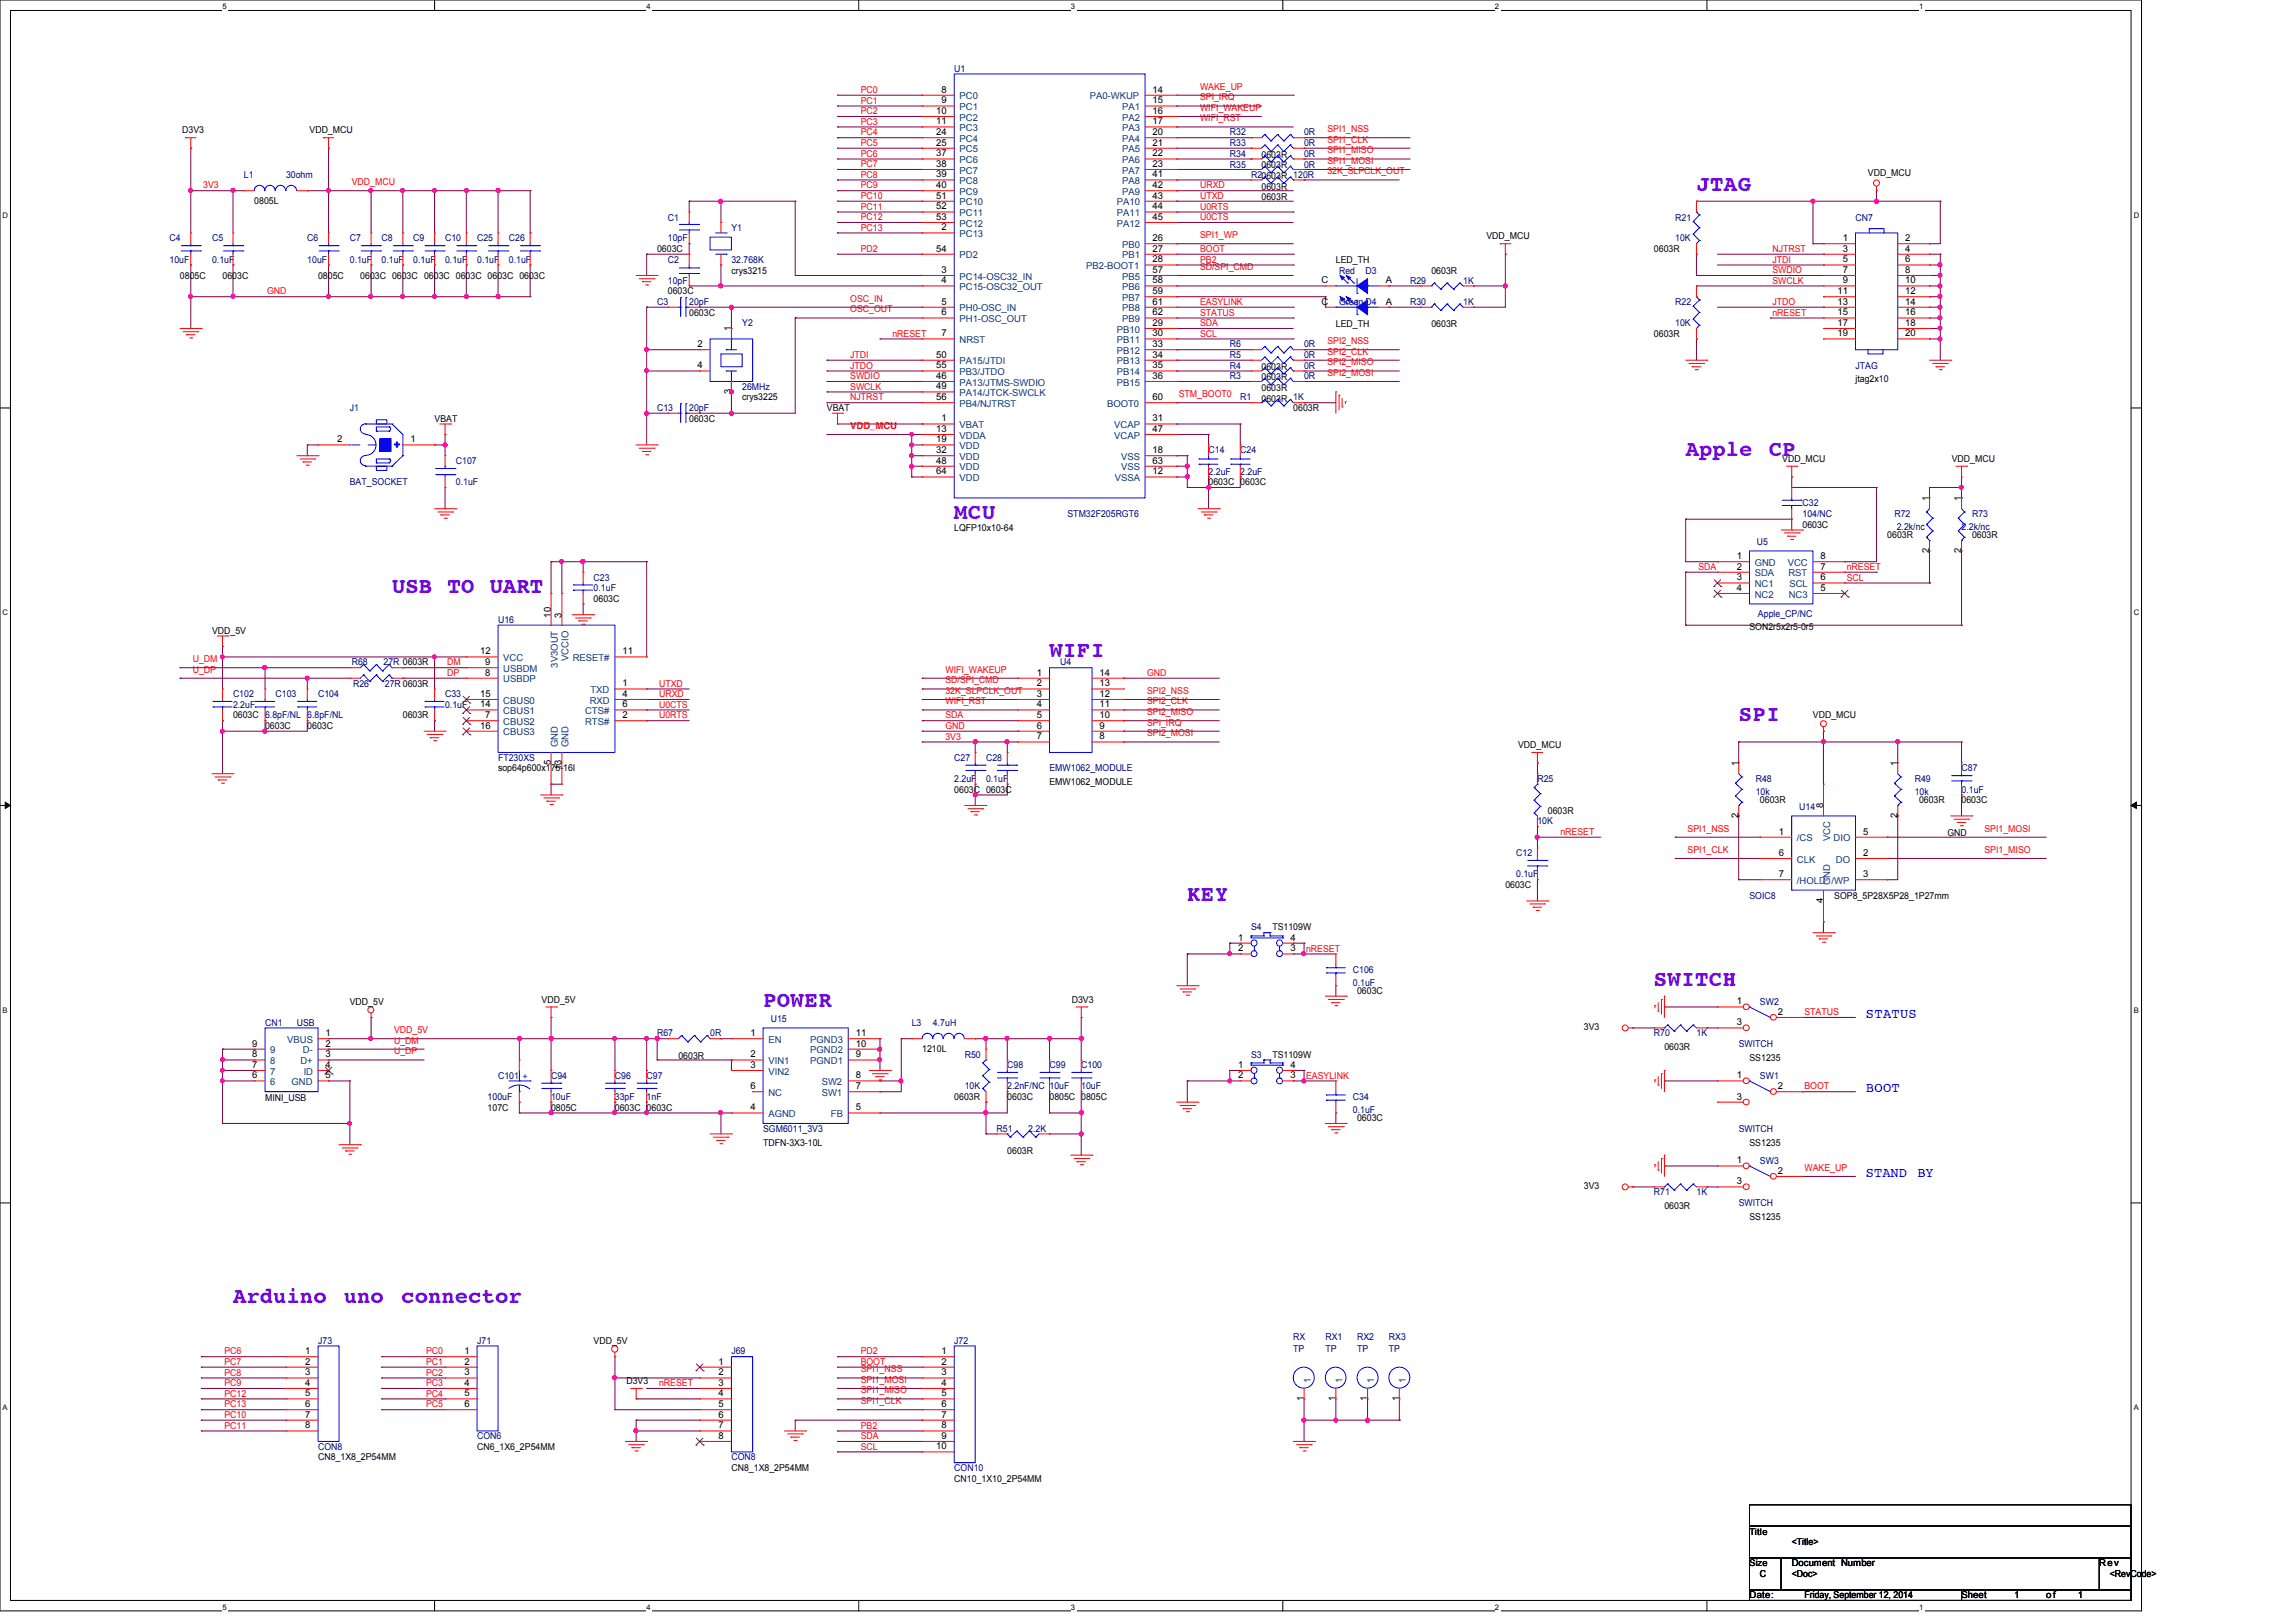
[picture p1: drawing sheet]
<svg xmlns="http://www.w3.org/2000/svg" width="297mm" height="210mm" viewBox="0 0 297 210" stroke-linecap="round" stroke-linejoin="round" font-family="sans-serif">
<defs><g id="words">
<g font-size="2.9" fill="#8000ff">
<text x="219.5" y="24.7">JTAG</text>
<text x="218.1" y="58.9">Apple</text>
<text x="228.8" y="58.9">CP</text>
<text x="123.4" y="67.2">MCU</text>
<text x="50.7" y="76.8">USB TO UART</text>
<text x="135.8" y="85">WIFI</text>
<text x="224.9" y="93.2">SPI</text>
<text x="153.6" y="116.6">KEY</text>
<text x="98.7" y="130.3">POWER</text>
<text x="214" y="127.5">SWITCH</text>
<text x="30.1" y="168.7">Arduino</text>
<text x="44.5" y="168.7">uno</text>
<text x="51.9" y="168.7">connector</text>
</g>
<g font-size="1.8" fill="#00f">
<text x="241.4" y="131.8">STATUS</text>
<text x="241.4" y="141.4">BOOT</text>
<text x="241.4" y="152.4">STAND</text>
<text x="248" y="152.4">BY</text>
</g>
<g font-size="1.2">
<text x="121.8" y="12">8</text>
<text x="149.1" y="12">14</text>
<text x="23.6" y="17.3">D3V3</text>
<text x="40" y="17.3">VDD_MCU</text>
<text x="121.1" y="14.7">10</text>
<text x="121.1" y="16.1">11</text>
<text x="121.1" y="17.5">24</text>
<text x="121.8" y="13.4">9</text>
<text x="149.1" y="13.4">15</text>
<text x="149.1" y="14.7">16</text>
<text x="149.1" y="16.1">17</text>
<text x="149.1" y="17.5">20</text>
<text x="121.1" y="18.8">25</text>
<text x="121.1" y="20.2">37</text>
<text x="121.1" y="21.6">38</text>
<text x="121.1" y="22.9">39</text>
<text x="149.1" y="18.8">21</text>
<text x="149.1" y="20.2">22</text>
<text x="149.1" y="21.6">23</text>
<text x="149.1" y="22.9">41</text>
<text x="163.2" y="20.4">0603R</text>
<text x="163.2" y="21.8">0603R</text>
<text x="241.6" y="22.8">VDD_MCU</text>
<text x="32.9" y="26.5">0805L</text>
<text x="121.1" y="24.3">40</text>
<text x="121.1" y="25.7">51</text>
<text x="121.1" y="27.1">52</text>
<text x="121.1" y="28.4">53</text>
<text x="121.8" y="29.8">2</text>
<text x="149.1" y="24.3">42</text>
<text x="149.1" y="25.7">43</text>
<text x="149.1" y="27.1">44</text>
<text x="149.1" y="28.4">45</text>
<text x="163.2" y="24.6">0603R</text>
<text x="163.2" y="25.9">0603R</text>
<text x="85" y="32.6">0603C</text>
<text x="94.6" y="35.4">crys3215</text>
<text x="121.1" y="32.6">54</text>
<text x="121.8" y="35.3">3</text>
<text x="149.1" y="31.2">26</text>
<text x="149.1" y="32.6">27</text>
<text x="149.1" y="34">28</text>
<text x="149.1" y="35.3">57</text>
<text x="172.8" y="34">LED_TH</text>
<text x="185.2" y="35.4">0603R</text>
<text x="192.3" y="31">VDD_MCU</text>
<text x="214" y="32.6">0603R</text>
<text x="238.4" y="31.2">1</text>
<text x="238.4" y="32.6">3</text>
<text x="238.4" y="34">5</text>
<text x="238.4" y="35.3">7</text>
<text x="246.5" y="31.2">2</text>
<text x="246.5" y="32.6">4</text>
<text x="246.5" y="34">6</text>
<text x="246.5" y="35.3">8</text>
<text x="23.3" y="36.1">0805C</text>
<text x="28.8" y="36.1">0603C</text>
<text x="41.1" y="36.1">0805C</text>
<text x="46.6" y="36.1">0603C 0603C 0603C 0603C 0603C 0603C</text>
<text x="86.4" y="38.1">0603C</text>
<text x="89.2" y="40.9">0603C</text>
<text x="121.8" y="36.7">4</text>
<text x="121.8" y="39.4">5</text>
<text x="121.8" y="40.8">6</text>
<text x="149.1" y="36.7">58</text>
<text x="149.1" y="38.1">59</text>
<text x="149.1" y="39.4">61</text>
<text x="149.1" y="40.8">62</text>
<text x="170.9" y="36.7">C</text>
<text x="170.9" y="39.4">C</text>
<text x="179.3" y="36.7">A</text>
<text x="179.3" y="39.4">A</text>
<text x="237.7" y="38.1">11</text>
<text x="237.7" y="39.4">13</text>
<text x="237.7" y="40.8">15</text>
<text x="238.4" y="36.7">9</text>
<text x="246.5" y="36.7">10</text>
<text x="246.5" y="38.1">12</text>
<text x="246.5" y="39.4">14</text>
<text x="246.5" y="40.8">16</text>
<text x="90.2" y="44.9">2</text>
<text x="90.2" y="47.7">4</text>
<text x="94.6" y="42.9" transform="rotate(-90 94.6 42.9)">1</text>
<text x="121.1" y="46.3">50</text>
<text x="121.1" y="47.7">55</text>
<text x="121.8" y="43.5">7</text>
<text x="149.1" y="42.2">29</text>
<text x="149.1" y="43.5">30</text>
<text x="149.1" y="44.9">33</text>
<text x="149.1" y="46.3">34</text>
<text x="149.1" y="47.7">35</text>
<text x="163.2" y="47.8">0603R</text>
<text x="172.8" y="42.4">LED_TH</text>
<text x="185.2" y="42.4">0603R</text>
<text x="214" y="43.6">0603R</text>
<text x="237.7" y="42.2">17</text>
<text x="237.7" y="43.5">19</text>
<text x="246.5" y="42.2">18</text>
<text x="246.5" y="43.5">20</text>
<text x="94.6" y="51" transform="rotate(-90 94.6 51)">3</text>
<text x="96" y="51.8">crys3225</text>
<text x="107" y="53.2">VBAT</text>
<text x="121.1" y="49">46</text>
<text x="121.1" y="50.4">49</text>
<text x="121.1" y="51.8">56</text>
<text x="149.1" y="49">36</text>
<text x="149.1" y="51.8">60</text>
<text x="163.2" y="50.6">0603R</text>
<text x="163.2" y="52">0603R 1K</text>
<text x="163.2" y="49.2">0603R</text>
<text x="167.3" y="53.2">0603R</text>
<text x="240" y="49.5">jtag2x10</text>
<text x="43.6" y="57.2">2</text>
<text x="53.1" y="57.2">1</text>
<text x="56.2" y="54.6">VBAT</text>
<text x="89.2" y="54.6">0603C</text>
<text x="121.1" y="55.9">13</text>
<text x="121.1" y="57.2">19</text>
<text x="121.1" y="58.6">32</text>
<text x="121.1" y="60">48</text>
<text x="121.8" y="54.5">1</text>
<text x="149.1" y="58.6">18</text>
<text x="149.1" y="54.5">31</text>
<text x="149.1" y="55.9">47</text>
<text x="149.1" y="60">63</text>
<text x="230.5" y="59.8">VDD_MCU</text>
<text x="252.5" y="59.8">VDD_MCU</text>
<text x="121.1" y="61.4">64</text>
<text x="149.1" y="61.4">12</text>
<text x="156.3" y="62.8">0603C 0603C</text>
<text x="249.6" y="64.9" transform="rotate(-90 249.6 64.9)">1</text>
<text x="253.7" y="64.9" transform="rotate(-90 253.7 64.9)">1</text>
<text x="123.4" y="68.7">LQFP10x10-64</text>
<text x="233.2" y="68.3">0603C</text>
<text x="244.1" y="69.7">0603R</text>
<text x="249.6" y="71.6" transform="rotate(-90 249.6 71.6)">2</text>
<text x="253.7" y="71.6" transform="rotate(-90 253.7 71.6)">2</text>
<text x="255.1" y="69.7">0603R</text>
<text x="76.8" y="77.9">0603C</text>
<text x="224.7" y="72.3">1</text>
<text x="224.7" y="73.7">2</text>
<text x="224.7" y="75.1">3</text>
<text x="224.7" y="76.5">4</text>
<text x="235.5" y="76.5">5</text>
<text x="235.5" y="75.1">6</text>
<text x="235.5" y="73.7">7</text>
<text x="235.5" y="72.3">8</text>
<text x="27.4" y="82">VDD_5V</text>
<text x="71.3" y="79.9" transform="rotate(-90 71.3 79.9)">10</text>
<text x="72.6" y="79.9" transform="rotate(-90 72.6 79.9)">3</text>
<text x="226.3" y="81.6">SON2r5x2r5-0r5</text>
<text x="62.1" y="84.7">12</text>
<text x="62.8" y="87.4">8</text>
<text x="62.8" y="86.1">9</text>
<text x="80.5" y="88.8">1</text>
<text x="80.5" y="84.7">11</text>
<text x="134.1" y="87.4">1</text>
<text x="134.1" y="88.8">2</text>
<text x="142.2" y="88.8">13</text>
<text x="142.2" y="87.4">14</text>
<text x="30.1" y="93">0603C 6.8pF/NL 6.8pF/NL</text>
<text x="34.3" y="94.4">0603C</text>
<text x="39.8" y="94.4">0603C</text>
<text x="52.1" y="93">0603R</text>
<text x="62.1" y="90.2">15</text>
<text x="62.1" y="91.5">14</text>
<text x="62.1" y="94.3">16</text>
<text x="62.8" y="92.9">7</text>
<text x="80.5" y="90.2">4</text>
<text x="80.5" y="91.5">6</text>
<text x="80.5" y="92.9">2</text>
<text x="134.1" y="90.2">3</text>
<text x="134.1" y="91.5">4</text>
<text x="134.1" y="92.9">5</text>
<text x="134.1" y="94.3">6</text>
<text x="134.1" y="95.7">7</text>
<text x="142.2" y="95.7">8</text>
<text x="142.2" y="94.3">9</text>
<text x="142.2" y="92.9">10</text>
<text x="142.2" y="91.5">11</text>
<text x="142.2" y="90.2">12</text>
<text x="234.5" y="93">VDD_MCU</text>
<text x="64.4" y="99.8">sop64p600x175-16l</text>
<text x="71.3" y="99" transform="rotate(-90 71.3 99)">5</text>
<text x="72.6" y="99.7" transform="rotate(-90 72.6 99.7)">13</text>
<text x="135.8" y="101.6">EMW1062_MODULE</text>
<text x="196.4" y="96.8">VDD_MCU</text>
<text x="224.9" y="99.1" transform="rotate(-90 224.9 99.1)">1</text>
<text x="245.5" y="99.1" transform="rotate(-90 245.5 99.1)">1</text>
<text x="123.4" y="102.6">0603C 0603C</text>
<text x="200.2" y="105.3">0603R</text>
<text x="224.9" y="105.9" transform="rotate(-90 224.9 105.9)">2</text>
<text x="227.7" y="104">0603R</text>
<text x="230.1" y="108">1</text>
<text x="235.8" y="104.6" transform="rotate(-90 235.8 104.6)">8</text>
<text x="241" y="108">5</text>
<text x="245.5" y="105.9" transform="rotate(-90 245.5 105.9)">2</text>
<text x="248.2" y="104">0603R</text>
<text x="253.7" y="104">0603C</text>
<text x="230.1" y="110.7">6</text>
<text x="230.1" y="113.5">7</text>
<text x="241" y="110.7">2</text>
<text x="241" y="113.5">3</text>
<text x="251.9" y="108.2">GND</text>
<text x="194.7" y="114.9">0603C</text>
<text x="235.8" y="116.8" transform="rotate(-90 235.8 116.8)">4</text>
<text x="237.3" y="116.3">SOP8_5P28X5P28_1P27mm</text>
<text x="160.2" y="121.7">1</text>
<text x="160.2" y="123.1">2</text>
<text x="164.6" y="120.4">TS1109W</text>
<text x="166.9" y="121.7">4</text>
<text x="166.9" y="123.1">3</text>
<text x="45.3" y="130">VDD_5V</text>
<text x="70.1" y="129.8">VDD_5V</text>
<text x="138.6" y="129.8">D3V3</text>
<text x="175.6" y="128.7">0603C</text>
<text x="224.7" y="130">1</text>
<text x="230" y="131.3">2</text>
<text x="32.6" y="136.8">8</text>
<text x="32.6" y="135.4">9</text>
<text x="42.1" y="134.1">1</text>
<text x="42.1" y="135.4">2</text>
<text x="42.1" y="136.8">3</text>
<text x="87.8" y="137">0603R</text>
<text x="97.1" y="136.8">2</text>
<text x="97.1" y="134.1">1</text>
<text x="110.7" y="136.8">9</text>
<text x="110.7" y="135.4">10</text>
<text x="110.7" y="134.1">11</text>
<text x="119.3" y="136.2">1210L</text>
<text x="164.6" y="136.9">TS1109W</text>
<text x="204.9" y="133.3">3V3</text>
<text x="215.3" y="135.9">0603R</text>
<text x="224.7" y="132.7">3</text>
<text x="226.3" y="137.3">SS1235</text>
<text x="32.6" y="139.5">6</text>
<text x="32.6" y="138.2">7</text>
<text x="34.3" y="142.5">MINI_USB</text>
<text x="42.1" y="138.2">4</text>
<text x="42.1" y="139.5">5</text>
<text x="63.1" y="143.7">107C</text>
<text x="71.3" y="143.7">0805C</text>
<text x="79.5" y="143.7">0603C 0603C</text>
<text x="97.1" y="138.2">3</text>
<text x="97.1" y="143.7">4</text>
<text x="97.1" y="140.9">6</text>
<text x="110.7" y="139.5">8</text>
<text x="110.7" y="143.7">5</text>
<text x="110.7" y="140.9">7</text>
<text x="123.4" y="142.4">0603R</text>
<text x="130.3" y="142.4">0603C</text>
<text x="135.8" y="142.4">0805C</text>
<text x="139.9" y="142.4">0805C</text>
<text x="160.2" y="138.2">1</text>
<text x="160.2" y="139.5">2</text>
<text x="166.9" y="138.2">4</text>
<text x="166.9" y="139.5">3</text>
<text x="224.7" y="139.5">1</text>
<text x="224.7" y="142.3">3</text>
<text x="230" y="140.9">2</text>
<text x="98.7" y="148.3">TDFN-3X3-10L</text>
<text x="130.3" y="149.4">0603R</text>
<text x="175.6" y="145.1">0603C</text>
<text x="226.3" y="148.3">SS1235</text>
<text x="204.9" y="153.9">3V3</text>
<text x="224.7" y="150.5">1</text>
<text x="224.7" y="153.2">3</text>
<text x="230" y="151.9">2</text>
<text x="215.3" y="156.5">0603R</text>
<text x="226.3" y="157.9">SS1235</text>
<text x="76.8" y="173.9">VDD_5V</text>
<text x="39.5" y="175.2">1</text>
<text x="39.5" y="176.6">2</text>
<text x="39.5" y="178">3</text>
<text x="39.5" y="179.3">4</text>
<text x="60.1" y="175.2">1</text>
<text x="60.1" y="176.6">2</text>
<text x="60.1" y="178">3</text>
<text x="60.1" y="179.3">4</text>
<text x="81" y="179.1">D3V3</text>
<text x="93" y="176.6">1</text>
<text x="93" y="178">2</text>
<text x="93" y="179.3">3</text>
<text x="121.8" y="175.2">1</text>
<text x="121.8" y="176.6">2</text>
<text x="121.8" y="178">3</text>
<text x="121.8" y="179.3">4</text>
<text x="39.5" y="180.7">5</text>
<text x="39.5" y="182.1">6</text>
<text x="39.5" y="183.4">7</text>
<text x="39.5" y="184.8">8</text>
<text x="60.1" y="180.7">5</text>
<text x="60.1" y="182.1">6</text>
<text x="93" y="180.7">4</text>
<text x="93" y="182.1">5</text>
<text x="93" y="183.4">6</text>
<text x="93" y="184.8">7</text>
<text x="121.8" y="180.7">5</text>
<text x="121.8" y="182.1">6</text>
<text x="121.8" y="183.4">7</text>
<text x="121.8" y="184.8">8</text>
<text x="168.7" y="181.3" transform="rotate(-90 168.7 181.3)">1</text>
<text x="172.8" y="181.3" transform="rotate(-90 172.8 181.3)">1</text>
<text x="176.9" y="181.3" transform="rotate(-90 176.9 181.3)">1</text>
<text x="181" y="181.3" transform="rotate(-90 181 181.3)">1</text>
<text x="41.1" y="189">CN8_1X8_2P54MM</text>
<text x="61.7" y="187.6">CN6_1X6_2P54MM</text>
<text x="93" y="186.2">8</text>
<text x="94.6" y="190.4">CN8_1X8_2P54MM</text>
<text x="121.1" y="187.5">10</text>
<text x="121.8" y="186.2">9</text>
<text x="123.4" y="191.7">CN10_1X10_2P54MM</text>
<text x="226.3" y="198.6">Title</text>
<text x="226.3" y="202.7">Size</text>
<text x="231.8" y="202.7">Document Number</text>
<text x="231.8" y="200">&lt;Title&gt;</text>
<text x="271.6" y="202.7">Rev</text>
<text x="226.3" y="206.8">Date:</text>
<text x="227.7" y="204.1">C</text>
<text x="231.8" y="204.1">&lt;Doc&gt;</text>
<text x="233.4" y="206.8">Friday, September 12, 2014</text>
<text x="253.7" y="206.8">Sheet</text>
<text x="260.6" y="206.8">1</text>
<text x="264.7" y="206.8">of</text>
<text x="268.8" y="206.8">1</text>
<text x="272.9" y="204.1">&lt;RevCode&gt;</text>
</g>
<g font-size="1.2" fill="#000080">
<text x="123.4" y="9.3">U1</text>
<text x="159.1" y="17.5">R32</text>
<text x="168.7" y="17.5">0R</text>
<text x="31.5" y="23">L1</text>
<text x="37" y="23">30ohm</text>
<text x="159.1" y="21.7">R35</text>
<text x="159.1" y="18.9">R33</text>
<text x="159.1" y="20.3">R34</text>
<text x="161.8" y="23">R20603R 120R</text>
<text x="168.7" y="21.7">0R</text>
<text x="168.7" y="18.9">0R</text>
<text x="168.7" y="20.3">0R</text>
<text x="86.4" y="28.5">C1</text>
<text x="94.6" y="29.9">Y1</text>
<text x="216.7" y="28.5">R21</text>
<text x="240" y="28.5">CN7</text>
<text x="21.9" y="31.2">C4</text>
<text x="21.9" y="34">10uF</text>
<text x="27.4" y="31.2">C5</text>
<text x="27.4" y="34">0.1uF</text>
<text x="39.8" y="31.2">C6</text>
<text x="39.8" y="34">10uF</text>
<text x="45.3" y="31.2">C7</text>
<text x="45.3" y="34">0.1uF</text>
<text x="49.4" y="31.2">C8</text>
<text x="49.4" y="34">0.1uF</text>
<text x="53.5" y="31.2">C9</text>
<text x="53.5" y="34">0.1uF</text>
<text x="57.6" y="31.2">C10</text>
<text x="57.6" y="34">0.1uF</text>
<text x="61.7" y="31.2">C25</text>
<text x="61.7" y="34">0.1uF</text>
<text x="65.8" y="31.2">C26</text>
<text x="65.8" y="34">0.1uF</text>
<text x="86.4" y="31.2">10pF</text>
<text x="86.4" y="34">C2</text>
<text x="94.6" y="34">32.768K</text>
<text x="173.2" y="35.4">Red</text>
<text x="176.7" y="35.4">D3</text>
<text x="216.7" y="31.2">10K</text>
<text x="85" y="39.5">C3</text>
<text x="86.4" y="36.7">10pF</text>
<text x="89.2" y="39.5">20pF</text>
<text x="173.2" y="39.5">Green D4</text>
<text x="182.4" y="39.5">R30</text>
<text x="182.4" y="36.7">R29</text>
<text x="189.3" y="39.5">1K</text>
<text x="189.3" y="36.7">1K</text>
<text x="216.7" y="39.5">R22</text>
<text x="96" y="42.2">Y2</text>
<text x="159.1" y="47.7">R4</text>
<text x="159.1" y="45">R6</text>
<text x="159.1" y="46.4">R5</text>
<text x="168.7" y="47.7">0R</text>
<text x="168.7" y="45">0R</text>
<text x="168.7" y="46.4">0R</text>
<text x="216.7" y="42.2">10K</text>
<text x="240" y="47.7">JTAG</text>
<text x="45.3" y="53.2">J1</text>
<text x="85" y="53.2">C13</text>
<text x="89.2" y="53.2">20pF</text>
<text x="96" y="50.5">26MHz</text>
<text x="159.1" y="49.1">R3</text>
<text x="160.4" y="51.8">R1</text>
<text x="168.7" y="49.1">0R</text>
<text x="156.3" y="58.7">C14</text>
<text x="160.4" y="58.7">C24</text>
<text x="45.3" y="62.8">BAT_SOCKET</text>
<text x="59" y="60.1">C107</text>
<text x="59" y="62.8">0.1uF</text>
<text x="156.3" y="61.4">2.2uF</text>
<text x="160.4" y="61.4">2.2uF</text>
<text x="233.2" y="65.5">C32</text>
<text x="138.1" y="66.9">STM32F205RGT6</text>
<text x="227.2" y="70.5">U5</text>
<text x="233.2" y="66.9">104/NC</text>
<text x="245.1" y="66.9">R72</text>
<text x="245.4" y="68.6">2.2k/nc</text>
<text x="253.7" y="68.6">2.2k/nc</text>
<text x="255.1" y="66.9">R73</text>
<text x="76.8" y="75.1">C23</text>
<text x="76.8" y="76.5">0.1uF</text>
<text x="64.4" y="80.6">U16</text>
<text x="227.4" y="79.8">Apple_CP/NC</text>
<text x="45.5" y="86.1">R68</text>
<text x="45.7" y="88.9">R26</text>
<text x="49.6" y="86.1">27R 0603R</text>
<text x="49.8" y="88.9">27R 0603R</text>
<text x="137.2" y="86.1">U4</text>
<text x="30.1" y="90.3">C102</text>
<text x="30.1" y="91.6">2.2uF</text>
<text x="35.6" y="90.3">C103</text>
<text x="41.1" y="90.3">C104</text>
<text x="57.6" y="90.3">C33</text>
<text x="57.6" y="91.6">0.1uF</text>
<text x="64.4" y="98.5">FT230XS</text>
<text x="123.4" y="98.5">C27</text>
<text x="123.4" y="101.2">2.2uF</text>
<text x="127.6" y="98.5">C28</text>
<text x="127.6" y="101.2">0.1uF</text>
<text x="135.8" y="99.8">EMW1062_MODULE</text>
<text x="198.9" y="101.2">R25</text>
<text x="227.1" y="101.2">R48</text>
<text x="247.7" y="101.2">R49</text>
<text x="253.7" y="99.8">C87</text>
<text x="198.9" y="106.7">10K</text>
<text x="227.1" y="102.9">10k</text>
<text x="232.7" y="104.8">U14</text>
<text x="247.7" y="102.9">10k</text>
<text x="253.7" y="102.6">0.1uF</text>
<text x="196.1" y="110.8">C12</text>
<text x="196.1" y="113.5">0.1uF</text>
<text x="226.3" y="116.3">SOIC8</text>
<text x="161.8" y="120.4">S4</text>
<text x="175" y="125.9">C106</text>
<text x="175" y="127.6">0.1uF</text>
<text x="227.7" y="130">SW2</text>
<text x="34.3" y="132.8">CN1</text>
<text x="38.4" y="132.8">USB</text>
<text x="85" y="134.1">R67</text>
<text x="91.9" y="134.1">0R</text>
<text x="99.7" y="132.2">U15</text>
<text x="117.9" y="132.8">L3</text>
<text x="120.7" y="132.8">4.7uH</text>
<text x="124.8" y="136.9">R50</text>
<text x="161.8" y="136.9">S3</text>
<text x="214" y="134.1">R70</text>
<text x="219.5" y="134.1">1K</text>
<text x="224.9" y="135.5">SWITCH</text>
<text x="63.1" y="142.4">100uF</text>
<text x="64.4" y="139.6">C101 +</text>
<text x="71.3" y="139.6">C94</text>
<text x="71.3" y="142.4">10uF</text>
<text x="79.5" y="139.6">C96</text>
<text x="79.5" y="142.4">33pF</text>
<text x="83.7" y="139.6">C97</text>
<text x="83.7" y="142.4">1nF</text>
<text x="124.8" y="141">10K</text>
<text x="130.3" y="138.3">C98</text>
<text x="130.3" y="141">2.2nF/NC 10uF</text>
<text x="135.8" y="138.3">C99</text>
<text x="139.9" y="138.3">C100</text>
<text x="139.9" y="141">10uF</text>
<text x="175" y="142.4">C34</text>
<text x="227.7" y="139.6">SW1</text>
<text x="98.7" y="146.5">SGM6011_3V3</text>
<text x="128.9" y="146.5">R51</text>
<text x="133" y="146.5">2.2K</text>
<text x="175" y="144">0.1uF</text>
<text x="224.9" y="146.5">SWITCH</text>
<text x="214" y="154.7">R71</text>
<text x="219.5" y="154.7">1K</text>
<text x="227.7" y="150.6">SW3</text>
<text x="224.9" y="156.1">SWITCH</text>
<text x="41.1" y="173.9">J73</text>
<text x="61.7" y="173.9">J71</text>
<text x="123.4" y="173.9">J72</text>
<text x="167.3" y="173.4">RX</text>
<text x="171.4" y="173.4">RX1</text>
<text x="175.6" y="173.4">RX2</text>
<text x="179.7" y="173.4">RX3</text>
<text x="94.6" y="175.3">J69</text>
<text x="167.3" y="175">TP</text>
<text x="171.4" y="175">TP</text>
<text x="175.6" y="175">TP</text>
<text x="179.7" y="175">TP</text>
<text x="41.1" y="187.6">CON8</text>
<text x="61.7" y="186.3">CON6</text>
<text x="94.6" y="189">CON8</text>
<text x="123.4" y="190.4">CON10</text>
</g>
<g font-size="1.2" fill="#f00">
<text x="155.2" y="11.6">WAKE_UP</text>
<text x="111.3" y="12">PC0</text>
<text x="111.3" y="13.4">PC1</text>
<text x="111.3" y="14.8">PC2</text>
<text x="111.3" y="16.1">PC3</text>
<text x="111.3" y="17.5">PC4</text>
<text x="155.2" y="15.7">WIFI_RST</text>
<text x="155.2" y="14.4">WIFI_WAKEUP</text>
<text x="155.2" y="13">SPI_IRQ</text>
<text x="171.7" y="17.1">SPI1_NSS</text>
<text x="45.5" y="24">VDD_MCU</text>
<text x="111.3" y="21.6">PC7</text>
<text x="111.3" y="20.3">PC6</text>
<text x="111.3" y="18.9">PC5</text>
<text x="111.3" y="23">PC8</text>
<text x="171.7" y="22.6">32K_SLPCLK_OUT</text>
<text x="171.7" y="18.5">SPI1_CLK</text>
<text x="171.7" y="19.9">SPI1_MISO</text>
<text x="171.7" y="21.2">SPI1_MOSI</text>
<text x="26.3" y="24.4">3V3</text>
<text x="111.3" y="27.1">PC11</text>
<text x="111.3" y="25.7">PC10</text>
<text x="111.3" y="24.4">PC9</text>
<text x="111.3" y="29.8">PC13</text>
<text x="111.3" y="28.5">PC12</text>
<text x="155.2" y="24.4">URXD</text>
<text x="155.2" y="25.7">UTXD</text>
<text x="155.2" y="28.5">U0CTS</text>
<text x="155.2" y="27.1">U0RTS</text>
<text x="111.3" y="32.6">PD2</text>
<text x="155.2" y="34.9">SD/SPI_CMD</text>
<text x="155.2" y="30.8">SPI1_WP</text>
<text x="155.2" y="32.6">BOOT</text>
<text x="155.2" y="34">PB2</text>
<text x="229.3" y="35.3">SWDIO</text>
<text x="229.3" y="32.6">NJTRST</text>
<text x="229.3" y="34">JTDI</text>
<text x="34.5" y="38.1">GND</text>
<text x="110" y="40.4">OSC_OUT</text>
<text x="110" y="39">OSC_IN</text>
<text x="155.2" y="40.9">STATUS</text>
<text x="155.2" y="39.5">EASYLINK</text>
<text x="229.3" y="40.9">nRESET</text>
<text x="229.3" y="36.7">SWCLK</text>
<text x="229.3" y="39.5">JTDO</text>
<text x="110" y="47.7">JTDO</text>
<text x="110" y="46.3">JTDI</text>
<text x="115.4" y="43.6">nRESET</text>
<text x="155.2" y="42.2">SDA</text>
<text x="155.2" y="43.6">SCL</text>
<text x="171.7" y="44.5">SPI2_NSS</text>
<text x="171.7" y="45.9">SPI2_CLK</text>
<text x="171.7" y="47.3">SPI2_MISO</text>
<text x="110" y="49.1">SWDIO</text>
<text x="110" y="50.4">SWCLK</text>
<text x="110" y="51.8">NJTRST</text>
<text x="152.5" y="51.4">STM_BOOT0</text>
<text x="171.7" y="48.6">SPI2_MOSI</text>
<text x="110" y="55.5">VDD_MCU</text>
<text x="219.7" y="73.7">SDA</text>
<text x="238.9" y="75.1">SCL</text>
<text x="238.9" y="73.7">nRESET</text>
<text x="24.9" y="87">U_DP</text>
<text x="24.9" y="85.7">U_DM</text>
<text x="57.8" y="86.1">DM</text>
<text x="57.8" y="87.5">DP</text>
<text x="85.3" y="88.9">UTXD</text>
<text x="122.3" y="87">WIFI_WAKEUP</text>
<text x="122.3" y="88.4">SD/SPI_CMD</text>
<text x="122.3" y="89.8">32K_SLPCLK_OUT</text>
<text x="148.4" y="89.8">SPI2_NSS</text>
<text x="148.4" y="87.5">GND</text>
<text x="85.3" y="90.2">URXD</text>
<text x="85.3" y="93">U0RTS</text>
<text x="85.3" y="91.6">U0CTS</text>
<text x="122.3" y="91.1">WIFI_RST</text>
<text x="122.3" y="94.3">GND</text>
<text x="122.3" y="93">SDA</text>
<text x="122.3" y="95.7">3V3</text>
<text x="148.4" y="95.3">SPI2_MOSI</text>
<text x="148.4" y="92.5">SPI2_MISO</text>
<text x="148.4" y="93.9">SPI_IRQ</text>
<text x="148.4" y="91.1">SPI2_CLK</text>
<text x="218.3" y="107.6">SPI1_NSS</text>
<text x="256.7" y="107.6">SPI1_MOSI</text>
<text x="201.8" y="108">nRESET</text>
<text x="218.3" y="110.4">SPI1_CLK</text>
<text x="256.7" y="110.4">SPI1_MISO</text>
<text x="169" y="123.1">nRESET</text>
<text x="233.4" y="131.4">STATUS</text>
<text x="51" y="133.7">VDD_5V</text>
<text x="51" y="135">U_DM</text>
<text x="51" y="136.4">U_DP</text>
<text x="169" y="139.6">EASYLINK</text>
<text x="233.4" y="141">BOOT</text>
<text x="233.4" y="151.5">WAKE_UP</text>
<text x="29" y="175.3">PC6</text>
<text x="29" y="176.6">PC7</text>
<text x="29" y="178">PC8</text>
<text x="29" y="179.4">PC9</text>
<text x="55.1" y="175.3">PC0</text>
<text x="55.1" y="176.6">PC1</text>
<text x="55.1" y="178">PC2</text>
<text x="55.1" y="179.4">PC3</text>
<text x="85.3" y="179.4">nRESET</text>
<text x="111.3" y="175.3">PD2</text>
<text x="111.3" y="176.6">BOOT</text>
<text x="111.3" y="178.9">SPI1_MOSI</text>
<text x="111.3" y="177.6">SPI1_NSS</text>
<text x="29" y="180.7">PC12</text>
<text x="29" y="184.9">PC11</text>
<text x="29" y="183.5">PC10</text>
<text x="29" y="182.1">PC13</text>
<text x="55.1" y="180.7">PC4</text>
<text x="55.1" y="182.1">PC5</text>
<text x="111.3" y="181.7">SPI1_CLK</text>
<text x="111.3" y="180.3">SPI1_MISO</text>
<text x="111.3" y="184.9">PB2</text>
<text x="111.3" y="187.6">SCL</text>
<text x="111.3" y="186.2">SDA</text>
</g>
<g font-size="1.2" fill="#004080">
<text x="124.1" y="12.9">PC0</text>
<text x="124.1" y="14.3">PC1</text>
<text x="124.1" y="15.6">PC2</text>
<text x="124.1" y="17">PC3</text>
<text x="141" y="12.9">PA0-WKUP</text>
<text x="145.2" y="14.3">PA1</text>
<text x="145.2" y="15.6">PA2</text>
<text x="145.2" y="17">PA3</text>
<text x="124.1" y="18.4">PC4</text>
<text x="124.1" y="19.7">PC5</text>
<text x="124.1" y="21.1">PC6</text>
<text x="124.1" y="22.5">PC7</text>
<text x="124.1" y="23.8">PC8</text>
<text x="145.2" y="18.4">PA4</text>
<text x="145.2" y="19.7">PA5</text>
<text x="145.2" y="21.1">PA6</text>
<text x="145.2" y="22.5">PA7</text>
<text x="145.2" y="23.8">PA8</text>
<text x="124.1" y="25.2">PC9</text>
<text x="124.1" y="26.6">PC10</text>
<text x="124.1" y="28">PC11</text>
<text x="124.1" y="29.3">PC12</text>
<text x="144.5" y="26.6">PA10</text>
<text x="144.5" y="28">PA11</text>
<text x="144.5" y="29.3">PA12</text>
<text x="145.2" y="25.2">PA9</text>
<text x="124.1" y="30.7">PC13</text>
<text x="124.1" y="33.4">PD2</text>
<text x="140.5" y="34.8">PB2-BOOT1</text>
<text x="145.2" y="32.1">PB0</text>
<text x="145.2" y="33.4">PB1</text>
<text x="124.1" y="36.2">PC14-OSC32_IN</text>
<text x="124.1" y="37.5">PC15-OSC32_OUT</text>
<text x="124.1" y="40.3">PH0-OSC_IN</text>
<text x="124.1" y="41.7">PH1-OSC_OUT</text>
<text x="145.2" y="36.2">PB5</text>
<text x="145.2" y="37.5">PB6</text>
<text x="145.2" y="38.9">PB7</text>
<text x="145.2" y="40.3">PB8</text>
<text x="145.2" y="41.7">PB9</text>
<text x="124.1" y="44.4">NRST</text>
<text x="124.1" y="47.2">PA15/JTDI</text>
<text x="144.5" y="43.1">PB10</text>
<text x="144.5" y="44.4">PB11</text>
<text x="144.5" y="45.8">PB12</text>
<text x="144.5" y="47.2">PB13</text>
<text x="124.1" y="49.9">PA13/JTMS-SWDIO</text>
<text x="124.1" y="51.3">PA14/JTCK-SWCLK</text>
<text x="124.1" y="48.6">PB3/JTDO</text>
<text x="124.1" y="52.7">PB4/NJTRST</text>
<text x="143.2" y="52.7">BOOT0</text>
<text x="144.5" y="48.6">PB14</text>
<text x="144.5" y="49.9">PB15</text>
<text x="124.1" y="55.4">VBAT</text>
<text x="124.1" y="56.8">VDDA</text>
<text x="124.1" y="58.1">VDD</text>
<text x="124.1" y="59.5">VDD</text>
<text x="144.1" y="55.4">VCAP</text>
<text x="144.1" y="56.8">VCAP</text>
<text x="145" y="59.5">VSS</text>
<text x="124.1" y="60.9">VDD</text>
<text x="124.1" y="62.3">VDD</text>
<text x="144.2" y="62.3">VSSA</text>
<text x="145" y="60.9">VSS</text>
<text x="227" y="73.2">GND</text>
<text x="227" y="74.6">SDA</text>
<text x="227" y="76">NC1</text>
<text x="227" y="77.3">NC2</text>
<text x="231.3" y="73.2">VCC</text>
<text x="231.4" y="74.6">RST</text>
<text x="231.4" y="77.3">NC3</text>
<text x="231.5" y="76">SCL</text>
<text x="65.1" y="88.3">USBDP</text>
<text x="65.1" y="87">USBDM</text>
<text x="65.1" y="85.6">VCC</text>
<text x="72.1" y="86.4" transform="rotate(-90 72.1 86.4)">3V3OUT</text>
<text x="73.5" y="85.5" transform="rotate(-90 73.5 85.5)">VCCIO</text>
<text x="74.1" y="85.6">RESET#</text>
<text x="76.4" y="89.7">TXD</text>
<text x="65.1" y="93.8">CBUS2</text>
<text x="65.1" y="91.1">CBUS0</text>
<text x="65.1" y="92.4">CBUS1</text>
<text x="65.1" y="95.2">CBUS3</text>
<text x="75.7" y="92.4">CTS#</text>
<text x="75.7" y="93.8">RTS#</text>
<text x="76.3" y="91.1">RXD</text>
<text x="72.1" y="96.7" transform="rotate(-90 72.1 96.7)">GND</text>
<text x="73.5" y="96.7" transform="rotate(-90 73.5 96.7)">GND</text>
<text x="232.5" y="108.9">/CS</text>
<text x="232.5" y="111.6">CLK</text>
<text x="236.7" y="108.9" transform="rotate(-90 236.7 108.9)">VCC</text>
<text x="237.2" y="108.9">DIO</text>
<text x="237.5" y="111.6">DO</text>
<text x="232.5" y="114.4">/HOLD /WP</text>
<text x="236.7" y="114.5" transform="rotate(-90 236.7 114.5)">GND</text>
<text x="35" y="137.7">8</text>
<text x="35" y="136.3">9</text>
<text x="37.2" y="135">VBUS</text>
<text x="38.9" y="137.7">D+</text>
<text x="39.2" y="136.3">D-</text>
<text x="99.4" y="137.7">VIN1</text>
<text x="99.4" y="135">EN</text>
<text x="104.8" y="137.7">PGND1</text>
<text x="104.8" y="136.3">PGND2</text>
<text x="104.8" y="135">PGND3</text>
<text x="35" y="140.4">6</text>
<text x="35" y="139.1">7</text>
<text x="37.7" y="140.4">GND</text>
<text x="39.3" y="139.1">ID</text>
<text x="99.4" y="139.1">VIN2</text>
<text x="99.4" y="141.8">NC</text>
<text x="106.3" y="140.4">SW2</text>
<text x="106.3" y="141.8">SW1</text>
<text x="99.4" y="144.6">AGND</text>
<text x="107.5" y="144.6">FB</text>
<text x="169.5" y="179" transform="rotate(-90 169.5 179)">1</text>
<text x="173.7" y="179" transform="rotate(-90 173.7 179)">1</text>
<text x="177.8" y="179" transform="rotate(-90 177.8 179)">1</text>
<text x="181.9" y="179" transform="rotate(-90 181.9 179)">1</text>
</g>
<g font-size="1">
<text x="28.8" y="1.2">5</text>
<text x="83.7" y="1.2">4</text>
<text x="138.5" y="1.2">3</text>
<text x="193.4" y="1.2">2</text>
<text x="248.2" y="1.2">1</text>
<text x=".3" y="28.2">D</text>
<text x="276" y="28.2">D</text>
<text x=".3" y="79.6">C</text>
<text x="276" y="79.6">C</text>
<text x=".3" y="131">B</text>
<text x="276" y="131">B</text>
<text x=".3" y="182.5">A</text>
<text x="276" y="182.5">A</text>
<text x="28.8" y="208.3">5</text>
<text x="83.7" y="208.3">4</text>
<text x="138.5" y="208.3">3</text>
<text x="193.4" y="208.3">2</text>
<text x="248.2" y="208.3">1</text>
</g>
</g></defs>
<path d="M0 .1v208.3h277v-208.3M1.4 1.4h274.3v205.7h-274.3z" fill="none" stroke="#000" stroke-width=".13"/>
<g fill="#fff">
<path d="M28.8 .1h.7v1.4h-.7z"/>
<path d="M28.8 207.2h.7v1.4h-.7z"/>
</g>
<path d="M56.2 .1v1.3M56.2 207.1v1.3" fill="none" stroke="#000" stroke-width=".13"/>
<g fill="#fff">
<path d="M83.7 .1h.7v1.4h-.7z"/>
<path d="M83.7 207.2h.7v1.4h-.7z"/>
</g>
<path d="M111.1 .1v1.3M111.1 207.1v1.3" fill="none" stroke="#000" stroke-width=".13"/>
<g fill="#fff">
<path d="M138.5 .1h.7v1.4h-.7z"/>
<path d="M138.5 207.2h.7v1.4h-.7z"/>
</g>
<path d="M165.9 .1v1.3M165.9 207.1v1.3" fill="none" stroke="#000" stroke-width=".13"/>
<g fill="#fff">
<path d="M193.4 .1h.7v1.4h-.7z"/>
<path d="M193.4 207.2h.7v1.4h-.7z"/>
</g>
<path d="M220.8 .1v1.3M220.8 207.1v1.3" fill="none" stroke="#000" stroke-width=".13"/>
<g fill="#fff">
<path d="M248.2 .1h.8v1.4h-.8z"/>
<path d="M248.2 207.2h.8v1.4h-.8z"/>
<path d="M.3 27.1h.8v1.3h-.8z"/>
<path d="M276 27.1h.7v1.3h-.7z"/>
<path d="M.3 78.5h.8v1.4h-.8z"/>
<path d="M276 78.5h.7v1.4h-.7z"/>
</g>
<path d="M0 52.8h1.4M275.7 52.8h1.3" fill="none" stroke="#000" stroke-width=".13"/>
<g fill="#fff">
<path d="M.3 129.9h.8v1.4h-.8z"/>
<path d="M276 129.9h.7v1.4h-.7z"/>
</g>
<path d="M0 104.2h1.4M275.7 104.2h1.3" fill="none" stroke="#000" stroke-width=".13"/>
<path d="M.7 103.8l.7 .4-.7 .4zM275.7 104.2l.7-.4v.8z" fill="#000" stroke="#000" stroke-width=".13"/>
<g fill="#fff">
<path d="M.3 181.4h.8v1.4h-.8z"/>
<path d="M276 181.4h.7v1.4h-.7z"/>
</g>
<path d="M0 155.7h1.4M275.7 155.7h1.3M226.3 194.7h49.4v2.8h-49.4zM226.3 197.5h49.4v4.1h-49.4zM226.3 201.6h4.1v4.1h-4.1zM226.3 205.7h27.4v1.4h-27.4zM230.4 201.6h41.2v4.1h-41.2zM253.7 205.7h22v1.4h-22zM271.6 201.6h4.1v4.1h-4.1z" fill="none" stroke="#000" stroke-width=".13"/>
<g fill="none" stroke="#800040" stroke-width=".13">
<path d="M24.7 19.2h.1M24.7 19.2v10.9M42.5 19.2h.1M42.5 19.2v10.9M108.3 12.3h.1M108.3 13.7h.1M108.3 15.1h.1M108.3 16.4h.1M108.3 17.8h.1M108.3 19.2h.1M108.3 16.4h11M108.3 15.1h11"/>
<path d="M108.3 13.7h11M108.3 17.8h11M108.3 19.2h11M108.3 12.3h11M152.2 16.4h.1M152.2 15.1h.1M152.2 13.7h.1M152.2 16.4h15.1M152.2 15.1h11M152.2 13.7h11M152.2 17.8h9.6M152.2 19.2h9.6"/>
<path d="M152.2 12.3h15.1M161.8 17.8h.1M161.8 19.2h.1M167.3 12.3h.1M168.7 17.8h.1M168.7 19.2h.1M168.7 17.8h13.7M168.7 19.2h13.7M24.7 24.7h.1M24.7 38.4h.1M24.7 34.3h.1M24.7 24.7h6.8"/>
<path d="M24.7 38.4h43.9M24.7 34.3v8.2M30.1 24.7h.1M30.1 34.3h.1M30.1 38.4h.1M30.1 24.7v5.4M30.1 34.3v4.1M39.8 24.7h.1M39.8 24.7h28.8M42.5 24.7h.1M42.5 34.3h.1M42.5 38.4h.1"/>
<path d="M42.5 34.3v4.1M48 34.3h.1M48 24.7h.1M48 38.4h.1M48 24.7v5.4M48 34.3v4.1M52.1 24.7h.1M52.1 38.4h.1M52.1 34.3h.1M52.1 24.7v5.4M52.1 34.3v4.1M56.2 24.7h.1"/>
<path d="M56.2 38.4h.1M56.2 34.3h.1M56.2 24.7v5.4M56.2 34.3v4.1M60.3 24.7h.1M60.3 34.3h.1M60.3 24.7v5.4M60.3 34.3v4.1M64.4 34.3h.1M64.4 38.4h.1M64.4 24.7h.1M64.4 24.7v5.4"/>
<path d="M64.4 34.3v4.1M68.6 34.3h.1M68.6 38.4h.1M68.6 30.1h.1M68.6 24.7h.1M68.6 24.7v5.4M68.6 34.3v4.1M83.7 32.9h.1M83.7 39.8h.1M83.7 39.8h2.7M83.7 32.9v2.7M83.7 39.8v17.8"/>
<path d="M89.2 37h.1M89.2 26h.1M89.2 31.5h.1M89.2 26h13.7M89.2 37h30.1M89.2 26v1.4M89.2 31.5v1.4h-5.5M90.5 39.8h.1M90.5 39.8h28.8M93.3 26h.1M93.3 34.3h.1M93.3 37h.1"/>
<path d="M93.3 26v2.8M93.3 34.3v2.7M94.6 39.8h.1M94.6 39.8v2.7M102.9 26h.1M102.9 35.6h.1M102.9 35.6h16.4M102.9 26v9.6M108.3 21.9h.1M108.3 20.6h.1M108.3 23.3h.1M108.3 27.4h.1"/>
<path d="M108.3 26h.1M108.3 24.7h.1M108.3 30.1h.1M108.3 28.8h.1M108.3 32.9h.1M108.3 23.3h11M108.3 24.7h11M108.3 26h11M108.3 32.9h11M108.3 28.8h11M108.3 20.6h11M108.3 21.9h11"/>
<path d="M108.3 27.4h11M108.3 30.1h11M152.2 23.3h.1M152.2 24.7h.1M152.2 26h.1M152.2 35.6h.1M152.2 37h.1M152.2 38.4h.1M152.2 31.5h.1M152.2 28.8h.1M152.2 23.3h9.6M152.2 24.7h15.1"/>
<path d="M152.2 26h15.1M152.2 35.6h15.1M152.2 37h19.2M152.2 38.4h19.2M152.2 39.8h15.1M152.2 31.5h15.1M152.2 32.9h15.1M152.2 28.8h15.1M152.2 34.3h15.1M152.2 20.6h9.6M152.2 21.9h9.6M152.2 27.4h15.1"/>
<path d="M161.8 20.6h.1M161.8 21.9h.1M167.3 27.4h.1M167.3 32.9h.1M167.3 39.8h.1M167.3 34.3h.1M168.7 23.3h.1M168.7 20.6h.1M168.7 21.9h.1M168.7 23.3h12.3M168.7 20.6h13.7M168.7 21.9h13.7"/>
<path d="M171.4 38.4h.1M171.4 38.4v1.4M179.7 39.8h.1M179.7 37h.1M179.7 37h4.1M179.7 39.8h4.1M190.6 37h.1M190.6 39.8h.1M190.6 37h4.1M194.7 32.9h.1M194.7 37h.1M194.7 32.9v6.9h-4.1"/>
<path d="M219.5 32.9h.1M219.5 35.6h.1M219.5 26h.1M219.5 37h.1M219.5 26h31.5M219.5 35.6h16.4M219.5 37h16.4M219.5 32.9v2.7M222.2 39.8h13.7M222.2 32.9h13.7M222.2 34.3h13.7M234.5 31.5h.1"/>
<path d="M234.5 26h.1M234.5 31.5h1.4M234.5 26v5.5M235.9 32.9h.1M235.9 34.3h.1M235.9 39.8h.1M242.7 26h.1M242.7 24.7h.1M242.7 24.7v1.3M249.6 32.9h.1M249.6 34.3h.1M249.6 35.6h.1"/>
<path d="M249.6 37h.1M249.6 38.4h.1M249.6 39.8h.1M249.6 31.5h.1M249.6 35.6h1.4M249.6 37h1.4M249.6 38.4h1.4M249.6 39.8h1.4M249.6 32.9h1.4M249.6 34.3h1.4M251 32.9h.1M251 34.3h.1"/>
<path d="M251 35.6h.1M251 37h.1M251 38.4h.1M251 39.8h.1M251 26h.1M251 26v5.5h-1.4M251 32.9v13.7M39.8 57.6h.1M39.8 59h.1M39.8 57.6h1.3M39.8 57.6v1.4M56.2 57.6h.1"/>
<path d="M56.2 57.6h1.4M57.6 56.2h.1M57.6 57.6h.1M57.6 56.2v2.8M83.7 45.3h.1M83.7 48h.1M83.7 53.5h.1M83.7 45.3h6.8M83.7 48h6.8M83.7 53.5h2.7M90.5 53.5h.1M94.6 53.5h.1"/>
<path d="M94.6 50.7h.1M94.6 49.4h.1M94.6 49.4v4.1M102.9 41.1h.1M102.9 41.1v12.4h-12.4M102.9 41.1h16.4M107 49.4h.1M107 50.7h.1M107 56.2h.1M107 52.1h.1M107 48h.1M107 46.6h.1"/>
<path d="M107 46.6h12.3M107 48h12.3M107 49.4h12.3M107 50.7h12.3M107 56.2h12.3M107 52.1h12.3M108.3 54.9h11M113.8 43.9h.1M113.8 43.9h5.5M117.9 56.2h.1M117.9 57.6h.1M117.9 59h.1"/>
<path d="M117.9 59h1.4M117.9 56.2v5.5M117.9 57.6h1.4M119.3 54.9h.1M152.2 45.3h.1M152.2 46.6h.1M152.2 48h.1M152.2 49.4h.1M152.2 56.2h.1M152.2 54.9h.1M152.2 59h.1M152.2 42.5h.1"/>
<path d="M152.2 52.1h.1M152.2 45.3h9.6M152.2 46.6h9.6M152.2 48h9.6M152.2 49.4h9.6M152.2 56.2h4.1M152.2 54.9h8.2M152.2 59h1.4M152.2 42.5h15.1M152.2 43.9h15.1M152.2 41.1h15.1M152.2 52.1h9.6"/>
<path d="M153.6 59h.1M153.6 59v4.1M156.3 56.2h.1M156.3 56.2v1.4M160.4 54.9h.1M160.4 54.9v2.7M167.3 41.1h.1M167.3 43.9h.1M168.7 45.3h.1M168.7 46.6h.1M168.7 48h.1M168.7 49.4h.1"/>
<path d="M168.7 52.1h.1M168.7 45.3h12.3M168.7 46.6h12.3M168.7 48h12.3M168.7 49.4h12.3M168.7 52.1h4.1M219.5 43.9h.1M219.5 43.9v2.7M229 41.1h.1M229 41.1h6.9M249.6 41.1h.1M249.6 42.5h.1"/>
<path d="M249.6 43.9h.1M249.6 42.5h1.4M249.6 43.9h1.4M249.6 41.1h1.4M251 41.1h.1M251 43.9h.1M251 42.5h.1M57.6 65.8h.1M57.6 63.1v2.7M71.3 72.7h.1M71.3 72.7h12.4M71.3 72.7v4.1"/>
<path d="M72.7 72.7h.1M72.7 72.7v4.1M75.4 72.7h.1M75.4 78.1h.1M75.4 72.7v1.3M75.4 78.1v1.4M83.7 72.7h.1M83.7 72.7v12.3M117.9 61.7h.1M117.9 60.3h.1M117.9 61.7h1.4M117.9 60.3h1.4"/>
<path d="M152.2 61.7h.1M152.2 60.3h.1M152.2 61.7h1.4M152.2 60.3h1.4M153.6 63.1h.1M153.6 61.7h.1M153.6 60.3h.1M156.3 61.7h.1M156.3 63.1h.1M156.3 61.7v4.1M160.4 61.7h.1M160.4 61.7v1.4h-6.8"/>
<path d="M218.1 67.2h.1M218.1 74h.1M218.1 67.2h13.7v1.4M218.1 67.2v5.5h4.1M218.1 74v6.9M218.1 74h4.1M222.2 72.7h.1M231.8 61.7h.1M231.8 63.1h.1M231.8 68.6h.1M231.8 63.1h10.9M231.8 61.7v1.4"/>
<path d="M238.6 72.7h.1M238.6 74h4.1M238.6 75.4h11M242.7 63.1h.1M242.7 74h.1M242.7 63.1v9.6h-4.1M249.6 75.4h.1M249.6 63.1h.1M249.6 63.1h4.1M249.6 63.1v1.3M249.6 71.3v4.1M253.7 63.1h.1"/>
<path d="M253.7 64.4h.1M253.7 61.7v2.7M253.7 71.3v9.6M23.3 87.8h.1M23.3 86.4h.1M23.3 87.8h22M23.3 86.4h22M28.8 94.6h.1M28.8 83.7h.1M28.8 85h.1M28.8 93.3h.1M28.8 83.7v5.5"/>
<path d="M28.8 93.3v6.8M28.8 85h31.5M34.3 86.4h.1M34.3 93.3h.1M34.3 94.6h.1M34.3 86.4v2.8M34.3 93.3v1.3M39.8 87.8h.1M39.8 93.3h.1M39.8 93.3v1.3h-11M39.8 87.8v1.4M52.1 86.4h.1"/>
<path d="M52.1 87.8h.1M52.1 87.8h8.2M52.1 86.4h8.2M56.2 93.3h.1M56.2 85h.1M56.2 85v4.2M56.2 93.3v1.3M83.7 90.5h.1M83.7 93.3h.1M83.7 89.2h.1M83.7 91.9h.1M83.7 89.2h5.5"/>
<path d="M83.7 91.9h5.5M83.7 90.5h5.5M83.7 93.3h5.5M119.3 87.8h.1M119.3 89.2h.1M119.3 91.9h.1M119.3 90.5h.1M119.3 94.6h.1M119.3 93.3h.1M119.3 96h.1M119.3 87.8h12.4M119.3 89.2h12.4"/>
<path d="M119.3 91.9h12.4M119.3 90.5h12.4M119.3 94.6h12.4M119.3 93.3h12.4M119.3 96h12.4M126.2 96h.1M126.2 96v1.4M130.3 96h.1M130.3 96v1.4M145.4 96h.1M145.4 93.3h.1M145.4 94.6h.1"/>
<path d="M145.4 91.9h.1M145.4 90.5h.1M145.4 87.8h.1M145.4 87.8h12.3M145.4 91.9h12.3M145.4 90.5h12.3M145.4 94.6h12.3M145.4 93.3h12.3M145.4 96h12.3M198.9 98.7h.1M198.9 98.7v1.4M218.1 80.9h.1"/>
<path d="M218.1 80.9h35.6M224.9 96h.1M224.9 96h28.8M224.9 96v2.7M235.9 96h.1M235.9 94.6h.1M235.9 94.6v6.9M245.5 96h.1M245.5 96v2.7M253.7 80.9h.1M253.7 96h.1M253.7 96v2.7"/>
<path d="M71.3 101.5h.1M71.3 101.5v1.4M71.3 101.5h1.4M126.2 101.5h.1M126.2 102.9h.1M126.2 101.5v2.7M130.3 101.5h.1M130.3 101.5v1.4h-4.1M198.9 107h.1M198.9 113.8h.1M198.9 108.3h.1M198.9 107v2.7"/>
<path d="M198.9 113.8v2.8M198.9 108.3h8.2M216.7 111.1h.1M216.7 108.3h.1M216.7 108.3h11M216.7 111.1h11M224.9 105.6h.1M224.9 113.8h.1M224.9 105.6v8.2M224.9 113.8h2.8M235.9 119.3h.1M235.9 119.3v1.4"/>
<path d="M244.1 108.3h.1M244.1 111.1h.1M244.1 113.8h.1M244.1 108.3h20.6M244.1 111.1h20.6M245.5 105.6h.1M245.5 105.6v8.2h-1.4M253.7 102.9h.1M253.7 102.9v2.7M28.8 135.8h.1M28.8 137.2h.1M28.8 138.5h.1"/>
<path d="M28.8 139.9h.1M28.8 137.2h4.1M28.8 139.9h4.1M28.8 135.8h4.1M28.8 135.8v9.6M28.8 138.5h4.1M42.5 134.4h.1M42.5 139.9h.1M42.5 135.8h.1M42.5 137.2h.1M42.5 134.4h43.9M42.5 137.2h12.4"/>
<path d="M42.5 139.9h2.8M42.5 135.8h12.4M45.3 139.9h.1M45.3 139.9v8.2M48 134.4h.1M48 131.7h.1M48 131.7v2.7M67.2 134.4h.1M67.2 134.4v2.8M71.3 134.4h.1M71.3 131.7h.1M71.3 131.7v6.8"/>
<path d="M79.5 134.4h.1M79.5 134.4v4.1M83.7 134.4h.1M83.7 134.4v4.1M85 134.4h.1M85 137.2h.1M85 137.2h9.6M85 134.4v2.8M93.3 134.4h.1M93.3 134.4h1.3M94.6 137.2h.1M94.6 137.2v1.3"/>
<path d="M113.8 137.2h.1M113.8 134.4h.1M113.8 139.9h.1M113.8 135.8h.1M113.8 134.4v4.1M113.8 139.9h2.8M116.6 134.4h.1M116.6 139.9h.1M116.6 134.4h1.3M116.6 134.4v6.9h-2.8M126.2 134.4h.1M126.2 134.4h13.7"/>
<path d="M127.6 134.4h.1M127.6 134.4v1.4M130.3 134.4h.1M130.3 134.4v2.8M135.8 134.4h.1M135.8 134.4v2.8M139.9 134.4h.1M139.9 131.7h.1M139.9 131.7v5.5M153.6 139.9h.1M153.6 123.4h.1M153.6 123.4v4.2"/>
<path d="M153.6 139.9v2.7M153.6 139.9h6.8M153.6 123.4h6.8M159.1 123.4h.1M159.1 138.5h.1M159.1 139.9h.1M159.1 122h.1M159.1 138.5h1.3M159.1 122v1.4M159.1 138.5v1.4M159.1 122h1.3M167.3 138.5h.1"/>
<path d="M167.3 139.9h.1M167.3 122h.1M167.3 123.4h.1M167.3 139.9h5.5M167.3 138.5h1.4M167.3 123.4h5.5M167.3 122h1.4M168.7 123.4h.1M168.7 138.5h.1M168.7 139.9h.1M168.7 122h.1M168.7 122v1.4"/>
<path d="M168.7 138.5v1.4M172.8 127.6h.1M172.8 127.6v1.3M211.2 133h.1M211.2 133h2.8M215.3 130.3h.1M215.3 139.9h.1M215.3 139.9h6.9M215.3 130.3h6.9M220.8 133h.1M220.8 133h1.4M233.2 131.7h.1"/>
<path d="M233.2 131.7h6.8M28.8 145.4h.1M28.8 145.4h16.5M45.3 145.4h.1M67.2 142.6h.1M67.2 144h.1M67.2 144h27.4M67.2 142.6v1.4M71.3 142.6h.1M71.3 144h.1M71.3 142.6v1.4M79.5 144h.1"/>
<path d="M79.5 142.6h.1M79.5 142.6v1.4M83.7 142.6h.1M83.7 144h.1M83.7 142.6v1.4M93.3 144h.1M93.3 144v2.7M113.8 144h.1M113.8 141.3h.1M127.6 142.6h.1M127.6 144h.1M127.6 146.7h.1"/>
<path d="M127.6 142.6v4.1M127.6 146.7h1.3M130.3 141.3h.1M130.3 141.3v2.7h-16.5M135.8 146.7h.1M135.8 144h.1M135.8 141.3h.1M135.8 146.7h4.1M135.8 144h4.1M135.8 141.3v2.7M139.9 146.7h.1M139.9 141.3h.1"/>
<path d="M139.9 144h.1M139.9 141.3v8.2M172.8 144h.1M172.8 144v1.4M211.2 153.6h.1M211.2 153.6h2.8M215.3 150.9h.1M215.3 150.9h6.9M220.8 153.6h.1M220.8 153.6h1.4M233.2 141.3h.1M233.2 152.2h.1"/>
<path d="M233.2 141.3h6.8M233.2 152.2h6.8M26 175.6h.1M26 176.9h.1M26 178.3h.1M26 179.7h.1M26 178.3h11M26 179.7h11M26 175.6h11M26 176.9h11M49.4 175.6h.1M49.4 176.9h.1"/>
<path d="M49.4 178.3h.1M49.4 179.7h.1M49.4 178.3h8.2M49.4 179.7h8.2M49.4 175.6h8.2M49.4 176.9h8.2M79.5 178.3h.1M79.5 175.6h.1M79.5 175.6v6.8M79.5 178.3h11M83.7 179.7h.1M83.7 179.7h6.8"/>
<path d="M108.3 175.6h.1M108.3 176.9h.1M108.3 179.7h.1M108.3 178.3h.1M108.3 178.3h11M108.3 179.7h11M108.3 175.6h11M108.3 176.9h11M26 181h.1M26 185.2h.1M26 183.8h.1M26 182.4h.1"/>
<path d="M26 181h11M26 182.4h11M26 183.8h11M26 185.2h11M49.4 181h.1M49.4 182.4h.1M49.4 181h8.2M49.4 182.4h8.2M79.5 182.4h.1M79.5 182.4h11M82.3 181h.1M82.3 183.8h.1"/>
<path d="M82.3 185.2h.1M82.3 181h8.2M82.3 183.8h8.2M82.3 185.2h8.2M82.3 183.8v2.7M102.9 183.8h.1M102.9 183.8v1.4M102.9 183.8h16.4M108.3 182.4h.1M108.3 181h.1M108.3 185.2h.1M108.3 187.9h.1"/>
<path d="M108.3 186.5h.1M108.3 181h11M108.3 182.4h11M108.3 185.2h11M108.3 187.9h11M108.3 186.5h11M119.3 183.8h.1M168.7 183.8h.1M168.7 186.5h.1M168.7 181v5.5M168.7 183.8h12.3M172.8 183.8h.1"/>
<path d="M172.8 181v2.8M176.9 183.8h.1M176.9 181v2.8M181 183.8h.1M181 181v2.8"/>
</g>
<g fill="#f0f" stroke="#f0f" stroke-width=".13">
<path d="M117.7 56h.4l.1 .2-.2 .2h-.3z"/>
<path d="M28.6 138.3h.3l.1 .2-.1 .2h-.3z"/>
<circle cx="194.7" cy="37" r=".26"/>
<circle cx="156.3" cy="63" r=".25"/>
<circle cx="153.6" cy="60.3" r=".26"/>
<circle cx="153.6" cy="61.7" r=".26"/>
<circle cx="117.9" cy="57.6" r=".25"/>
<circle cx="117.9" cy="58.9" r=".25"/>
<circle cx="117.9" cy="60.3" r=".25"/>
<circle cx="93.2" cy="26" r=".26"/>
<circle cx="93.2" cy="37" r=".26"/>
<circle cx="94.6" cy="53.5" r=".26"/>
<circle cx="94.6" cy="50.7" r=".26"/>
<circle cx="83.6" cy="53.5" r=".25"/>
<circle cx="83.6" cy="48" r=".25"/>
<circle cx="83.6" cy="45.2" r=".25"/>
<circle cx="94.6" cy="39.8" r=".26"/>
<circle cx="42.5" cy="24.6" r=".25"/>
<circle cx="30.1" cy="24.6" r=".26"/>
<circle cx="42.5" cy="38.4" r=".25"/>
<circle cx="30.1" cy="38.4" r=".26"/>
<circle cx="24.6" cy="24.6" r=".26"/>
<circle cx="48" cy="24.6" r=".26"/>
<circle cx="24.6" cy="38.4" r=".26"/>
<circle cx="60.3" cy="24.6" r=".26"/>
<circle cx="56.2" cy="24.6" r=".25"/>
<circle cx="52.1" cy="24.6" r=".26"/>
<circle cx="48" cy="38.4" r=".26"/>
<circle cx="60.3" cy="38.4" r=".26"/>
<circle cx="56.2" cy="38.4" r=".25"/>
<circle cx="52.1" cy="38.4" r=".26"/>
<circle cx="198.8" cy="108.3" r=".26"/>
<circle cx="64.4" cy="38.4" r=".26"/>
<circle cx="126.1" cy="96" r=".26"/>
<circle cx="64.4" cy="24.6" r=".26"/>
<circle cx="130.3" cy="96" r=".26"/>
<circle cx="126.1" cy="102.8" r=".26"/>
<circle cx="250.9" cy="34.2" r=".26"/>
<circle cx="251" cy="35.6" r=".25"/>
<circle cx="250.9" cy="37" r=".26"/>
<circle cx="250.9" cy="38.4" r=".26"/>
<circle cx="250.9" cy="41.1" r=".26"/>
<circle cx="250.9" cy="39.8" r=".26"/>
<circle cx="251" cy="42.5" r=".25"/>
<circle cx="234.5" cy="26" r=".25"/>
<circle cx="242.7" cy="26" r=".26"/>
<circle cx="250.9" cy="43.9" r=".26"/>
<circle cx="253.7" cy="63" r=".25"/>
<circle cx="245.5" cy="96" r=".26"/>
<circle cx="235.9" cy="96" r=".26"/>
<circle cx="48" cy="134.4" r=".26"/>
<circle cx="127.5" cy="144" r=".26"/>
<circle cx="139.9" cy="146.7" r=".26"/>
<circle cx="79.5" cy="134.4" r=".26"/>
<circle cx="127.5" cy="134.4" r=".26"/>
<circle cx="139.9" cy="134.4" r=".26"/>
<circle cx="135.8" cy="134.4" r=".26"/>
<circle cx="139.9" cy="144" r=".26"/>
<circle cx="83.6" cy="134.4" r=".25"/>
<circle cx="79.5" cy="144" r=".26"/>
<circle cx="85" cy="134.4" r=".26"/>
<circle cx="93.2" cy="144" r=".26"/>
<circle cx="83.6" cy="144" r=".25"/>
<circle cx="130.3" cy="134.4" r=".26"/>
<circle cx="113.8" cy="137.1" r=".26"/>
<circle cx="113.8" cy="135.8" r=".26"/>
<circle cx="116.5" cy="139.9" r=".26"/>
<circle cx="71.3" cy="134.4" r=".26"/>
<circle cx="67.2" cy="134.4" r=".26"/>
<circle cx="71.3" cy="144" r=".26"/>
<circle cx="45.2" cy="145.3" r=".25"/>
<circle cx="28.7" cy="137.1" r=".25"/>
<circle cx="28.7" cy="139.9" r=".25"/>
<circle cx="28.7" cy="94.6" r=".25"/>
<circle cx="39.7" cy="87.8" r=".26"/>
<circle cx="75.4" cy="72.6" r=".26"/>
<circle cx="56.2" cy="85" r=".25"/>
<circle cx="28.7" cy="85" r=".25"/>
<circle cx="34.2" cy="86.4" r=".26"/>
<circle cx="72.6" cy="72.6" r=".26"/>
<circle cx="34.2" cy="94.6" r=".26"/>
<circle cx="168.6" cy="139.9" r=".26"/>
<circle cx="159.1" cy="139.9" r=".25"/>
<circle cx="159.1" cy="123.4" r=".25"/>
<circle cx="168.6" cy="123.4" r=".26"/>
<circle cx="79.5" cy="178.3" r=".26"/>
<circle cx="82.2" cy="185.1" r=".26"/>
<circle cx="168.6" cy="183.8" r=".26"/>
<circle cx="172.8" cy="183.8" r=".25"/>
<circle cx="176.9" cy="183.8" r=".26"/>
<circle cx="57.6" cy="57.6" r=".26"/>
</g>
<g fill="none" stroke="#f00" stroke-width=".13">
<path d="M24 17.8h.1M24 17.8h1.4M24.7 19.2h.1M24.7 17.8v1.4M41.8 17.8h.1M41.8 17.8h1.4M42.5 19.2h.1M42.5 17.8v1.4M119.3 12.3h.1M119.3 13.7h.1M119.3 15.1h.1M119.3 16.4h.1"/>
<path d="M119.3 17.8h.1M119.3 19.2h.1M119.3 17.8h4.1M119.3 12.3h4.1M119.3 13.7h4.1M119.3 15.1h4.1M119.3 16.4h4.1M119.3 19.2h4.1M148.1 17.8h4.1M148.1 12.3h4.1M148.1 13.7h4.1M148.1 15.1h4.1"/>
<path d="M148.1 16.4h4.1M148.1 19.2h4.1M152.2 12.3h.1M152.2 13.7h.1M152.2 15.1h.1M152.2 16.4h.1M152.2 17.8h.1M152.2 19.2h.1M56.2 30.1h.1M56.2 34.3h.1M56.2 30.1v1.4M56.2 32.9v1.4"/>
<path d="M68.6 30.1h.1M68.6 34.3h.1M68.6 30.1v1.4M68.6 32.9v1.4M82.3 35.6h2.7M82.7 36.1h1.9M83.1 36.4h.1M83.1 36.4h1.1M83.5 36.9h.3M83.8 36.9h.1M84.6 36.1h.1M85 35.6h.1"/>
<path d="M93.3 34.3h.1M93.3 28.8h.1M93.3 28.8v1.3M93.3 32.9v1.4M119.3 30.1h.1M119.3 35.6h.1M119.3 37h.1M119.3 39.8h.1M119.3 20.6h.1M119.3 21.9h.1M119.3 23.3h.1M119.3 24.7h.1"/>
<path d="M119.3 26h.1M119.3 27.4h.1M119.3 28.8h.1M119.3 32.9h.1M119.3 35.6h4.1M119.3 30.1h4.1M119.3 37h4.1M119.3 39.8h4.1M119.3 20.6h4.1M119.3 21.9h4.1M119.3 32.9h4.1M119.3 23.3h4.1"/>
<path d="M119.3 24.7h4.1M119.3 26h4.1M119.3 27.4h4.1M119.3 28.8h4.1M148.1 31.5h4.1M148.1 35.6h4.1M148.1 37h4.1M148.1 39.8h4.1M148.1 20.6h4.1M148.1 21.9h4.1M148.1 32.9h4.1M148.1 34.3h4.1"/>
<path d="M148.1 23.3h4.1M148.1 24.7h4.1M148.1 26h4.1M148.1 27.4h4.1M148.1 28.8h4.1M148.1 38.4h4.1M152.2 20.6h.1M152.2 21.9h.1M152.2 31.5h.1M152.2 32.9h.1M152.2 34.3h.1M152.2 23.3h.1"/>
<path d="M152.2 24.7h.1M152.2 26h.1M152.2 27.4h.1M152.2 28.8h.1M152.2 35.6h.1M152.2 37h.1M152.2 38.4h.1M152.2 39.8h.1M161.8 21.9h.1M161.8 21.9h1.4M167.3 21.9h1.4M168.7 21.9h.1"/>
<path d="M183.8 39.8h.1M183.8 39.8h1.4M189.3 39.8h1.3M190.6 39.8h.1M194.1 31.5h.1M194.1 31.5h1.4M194.7 32.9h.1M194.7 31.5v1.4M219.5 37h.1M219.5 37v1.4M242.7 24.7h.1M242.7 24.1v.6"/>
<path d="M23.3 42.5h2.7M23.7 42.9h1.9M24.1 43.3h.1M24.1 43.3h1.1M24.6 43.7h.2M24.8 43.7h.1M25.6 42.9h.1M26 42.5h.1M38.4 59h2.7M38.8 59.4h1.9M39.2 59.8h.1M39.2 59.8h1.1"/>
<path d="M40.7 59.4h.1M41.1 59h.1M56.9 54.9h1.4M57.6 56.2h.1M57.6 59h.1M57.6 54.9v1.3M57.6 59v1.3M58.3 54.9h.1M82.3 57.6h2.7M82.7 58h1.9M83.1 58.4h.1M83.1 58.4h1.1"/>
<path d="M83.5 58.8h.3M83.8 58.8h.1M84.6 58h.1M85 57.6h.1M86.4 53.5h.1M86.4 53.5h1.4M89.2 53.5h1.3M90.5 53.5h.1M107.7 53.5h1.3M108.3 54.9h.1M108.3 53.5v1.4M109 53.5h.1"/>
<path d="M119.3 54.9h.1M119.3 41.1h.1M119.3 43.9h.1M119.3 56.2h.1M119.3 57.6h.1M119.3 59h.1M119.3 49.4h.1M119.3 50.7h.1M119.3 46.6h.1M119.3 48h.1M119.3 52.1h.1M119.3 57.6h4.1"/>
<path d="M119.3 46.6h4.1M119.3 54.9h4.1M119.3 59h4.1M119.3 48h4.1M119.3 41.1h4.1M119.3 43.9h4.1M119.3 56.2h4.1M119.3 49.4h4.1M119.3 50.7h4.1M119.3 52.1h4.1M148.1 42.5h4.1M148.1 46.6h4.1"/>
<path d="M148.1 54.9h4.1M148.1 59h4.1M148.1 48h4.1M148.1 41.1h4.1M148.1 43.9h4.1M148.1 56.2h4.1M148.1 45.3h4.1M148.1 49.4h4.1M148.1 52.1h4.1M152.2 59h.1M152.2 42.5h.1M152.2 43.9h.1"/>
<path d="M152.2 54.9h.1M152.2 45.3h.1M152.2 46.6h.1M152.2 48h.1M152.2 49.4h.1M152.2 56.2h.1M152.2 52.1h.1M152.2 41.1h.1M161.8 48h.1M161.8 48h1.4M167.3 48h1.4M168.7 48h.1"/>
<path d="M172.8 50.7h.1M172.8 50.7v2.8M173.2 51.1h.1M173.2 51.1v1.9M173.6 52.7h.1M173.6 51.6v1.1M174 52h.1M174 52v.2M218.1 46.6h2.7M218.5 47h1.9M218.9 47.5h.1M218.9 47.5h1.1"/>
<path d="M219.3 47.8h.3M219.5 43.9h.1M219.5 42.5v1.4M219.6 47.8h.1M220.4 47h.1M220.8 46.6h.1M249.6 46.6h2.7M250 47h1.9M250.4 47.5h.1M250.4 47.5h1.1M250.9 47.8h.2M251.1 47.8h.1"/>
<path d="M251.9 47h.1M252.3 46.6h.1M39.6 60.2h.3M39.9 60.2h.1M56.2 65.8h2.8M56.6 66.3h1.9M57 66.6h.1M57 66.6h1.1M57.4 67.1h.3M57.6 63.1h.1M57.6 61.7v1.4M57.7 67.1h.1"/>
<path d="M58.5 66.3h.1M59 65.8h.1M74 79.5h2.8M74.5 80h1.9M75.4 74h.1M75.4 78.1h.1M75.4 74v1.4M75.4 76.8v1.3M76.4 80h.1M76.8 79.5h.1M119.3 60.3h.1M119.3 61.7h.1"/>
<path d="M119.3 60.3h4.1M119.3 61.7h4.1M148.1 60.3h4.1M148.1 61.7h4.1M152.2 61.7h.1M152.2 60.3h.1M155 65.8h2.7M155.4 66.3h1.9M155.8 66.6h.1M155.8 66.6h1.1M156.2 67.1h.3M156.5 67.1h.1"/>
<path d="M157.3 66.3h.1M157.7 65.8h.1M230.4 68.6h2.8M230.8 69h1.9M231.1 60.3h1.4M231.2 69.4h.1M231.2 69.4h1.1M231.6 69.8h.3M231.8 61.7h.1M231.8 63.1h.1M231.8 67.2h.1M231.8 60.3v1.4"/>
<path d="M231.8 63.1v1.3M231.8 65.8v1.4M231.9 69.8h.1M232.5 60.3h.1M232.7 69h.1M233.2 68.6h.1M253 60.3h1.4M253.7 61.7h.1M253.7 60.3v1.4M254.4 60.3h.1M28.1 82.3h1.4M28.8 83.7h.1"/>
<path d="M28.8 82.3v1.4M29.5 82.3h.1M45.3 86.4h.1M45.3 86.4h1.3M50.7 86.4h1.4M52.1 86.4h.1M54.9 94.6h2.7M55.2 95h2M55.7 95.5h.1M55.7 95.5h1.1M56.1 95.8h.2M56.2 89.2h.1"/>
<path d="M56.2 93.3h.1M56.2 89.2v1.3M56.2 91.9v1.4M56.3 95.8h.1M57.2 95h.1M57.6 94.6h.1M74.9 80.3h.1M74.9 80.3h1.1M75.3 80.8h.3M75.6 80.8h.1M198.2 97.4h.1M198.2 97.4h1.4"/>
<path d="M198.9 98.7h.1M198.9 97.4v1.3M235.9 94.6h.1M235.9 94.1v.5M253.7 98.7h.1M253.7 98.7v1.4M27.4 100.1h2.7M27.8 100.5h2M28.2 100.9h.1M28.2 100.9h1.1M28.7 101.3h.2M28.9 101.3h.1"/>
<path d="M29.8 100.5h.1M30.1 100.1h.1M69.9 102.9h2.8M70.4 103.3h1.9M70.7 103.7h.1M70.7 103.7h1.1M71.2 104.1h.3M71.5 104.1h.1M72.3 103.3h.1M72.7 102.9h.1M124.8 104.2h2.8M125.2 104.6h1.9"/>
<path d="M125.6 105h.1M125.6 105h1.1M126 105.5h.3M126.3 105.5h.1M127.1 104.6h.1M127.6 104.2h.1M197.5 116.6h2.7M197.9 117h1.9M198.3 117.4h.1M198.3 117.4h1.1M198.7 117.8h.3M199 117.8h.1"/>
<path d="M199.8 117h.1M200.2 116.6h.1M252.3 105.6h2.8M252.8 106h1.9M253.2 106.4h.1M253.2 106.4h1.1M253.6 106.8h.3M253.7 102.9h.1M253.7 101.5v1.4M253.9 106.8h.1M254.7 106h.1M255.1 105.6h.1"/>
<path d="M48 131.7h.1M48 131.1v.6M70.6 130.3h1.4M71.3 131.7h.1M71.3 130.3v1.4M72 130.3h.1M83.7 138.5h.1M83.7 138.5v1.4M112.4 138.5h2.8M112.9 138.9h1.9M113.3 139.3h.1M113.3 139.3h1.1"/>
<path d="M113.7 139.7h.3M114 139.7h.1M114.8 138.9h.1M115.2 138.5h.1M135.8 137.2h.1M135.8 137.2v1.3M135.8 139.9v1.4M139.2 130.3h1.4M139.9 131.7h.1M139.9 130.3v1.4M140.6 130.3h.1M152.2 127.6h2.8"/>
<path d="M152.7 128h1.9M153 128.4h.1M153 128.4h1.1M153.5 128.8h.3M153.8 128.8h.1M154.6 128h.1M155 127.6h.1M171.4 128.9h2.8M171.8 129.3h2M172.3 129.8h.1M172.3 129.8h1.1M172.7 130.1h.2"/>
<path d="M172.9 130.1h.1M173.8 129.3h.1M174.2 128.9h.1M210.7 133h.5M211.2 133h.1M214.1 130.1h.1M214.1 139.7h.1M214.1 130.1v.3M214.1 139.7v.3M214.5 130.9h.1M214.5 129.8v1.1M214.5 139.3v1.1"/>
<path d="M214.9 129.3h.1M214.9 138.9h.1M214.9 129.3v1.9M214.9 138.9v1.9M215.3 128.9h.1M215.3 138.5h.1M215.3 128.9v2.8M215.3 138.5v2.8M234.5 120.7h2.8M234.9 121.1h2M235.3 121.5h.1M235.3 121.5h1.1"/>
<path d="M235.8 121.9h.3M236.1 121.9h.1M236.9 121.1h.1M237.3 120.7h.1M43.9 148.1h2.7M44.3 148.5h1.9M44.7 148.9h.1M44.7 148.9h1.1M45.1 149.4h.3M45.4 149.4h.1M46.2 148.5h.1M46.6 148.1h.1"/>
<path d="M83.7 142.6h.1M83.7 141.3v1.3M91.9 146.7h2.7M92.3 147.2h1.9M92.7 147.6h.1M92.7 147.6h1.1M93.1 148h.3M93.4 148h.1M94.2 147.2h.1M94.6 146.7h.1M128.9 146.7h.1M128.9 146.7h1.4"/>
<path d="M134.4 146.7h1.4M135.8 146.7h.1M135.8 141.3h.1M138.5 149.5h2.8M138.9 149.9h1.9M139.3 150.3h.1M139.3 150.3h1.1M139.7 150.7h.3M140 150.7h.1M140.8 149.9h.1M141.3 149.5h.1M152.2 142.6h2.8"/>
<path d="M152.7 143h1.9M153 143.5h.1M153 143.5h1.1M153.5 143.8h.3M153.8 143.8h.1M154.6 143h.1M155 142.6h.1M171.4 145.4h2.8M171.8 145.8h2M172.3 146.2h.1M172.3 146.2h1.1M172.7 146.6h.2"/>
<path d="M172.9 146.6h.1M173.8 145.8h.1M174.2 145.4h.1M210.7 153.6h.5M211.2 153.6h.1M214.1 150.7h.1M214.1 150.7v.3M214.5 140.4h.1M214.5 151.4h.1M214.5 150.3v1.1M214.9 149.9h.1M214.9 149.9v1.9"/>
<path d="M215.3 149.5h.1M215.3 149.5v2.7M79.5 175.6h.1M79.5 175v.6M81.6 179.7h1.4M82.3 179.7v1.3M83 179.7h.1M181 179.7v1.3M80.9 186.5h2.8M81.3 186.9h1.9M81.7 187.3h.1M81.7 187.3h1.1"/>
<path d="M82.1 187.7h.3M82.3 181h.1M82.4 187.7h.1M83.2 186.9h.1M83.7 186.5h.1M101.5 185.2h2.7M101.9 185.5h1.9M102.3 186h.1M102.3 186h1.1M102.7 186.4h.3M103 186.4h.1M103.8 185.5h.1"/>
<path d="M104.2 185.2h.1M167.3 186.5h2.8M167.7 186.9h1.9M168.1 187.3h.1M168.1 187.3h1.1M168.6 187.7h.2M168.8 187.7h.1M169.6 186.9h.1M170.1 186.5h.1M181 181h.1"/>
<circle cx="242.7" cy="23.7" r=".39"/>
<circle cx="235.9" cy="93.6" r=".38"/>
<circle cx="48" cy="130.7" r=".38"/>
<circle cx="210.2" cy="133" r=".38"/>
<circle cx="210.2" cy="153.6" r=".38"/>
<circle cx="79.5" cy="174.6" r=".41"/>
</g>
<g fill="none" stroke="#00f" stroke-width=".13">
<path d="M123.4 9.6h24.7v54.8h-24.7zM55 32.5h2.4M55 31.8h2.4M56.2 31.8h.1M56.2 32.5h.1M56.2 31.5v.3M56.2 32.5v.4M57.4 32.5h.1M57.4 31.8h.1M67.3 32.5h2.5M67.3 31.8h2.5M68.6 31.8h.1"/>
<path d="M68.6 32.5h.1M68.6 31.5v.3M68.6 32.5v.4M69.8 32.5h.1M69.8 31.8h.1M91.9 30.7h2.7v1.6h-2.7zM92.6 32.9h1.3M92.6 30.1h1.3M93.9 32.9h.1M93.9 30.1h.1M163.6 21.5h.1M163.6 21.5l.8 .9"/>
<path d="M163.6 21.5l-.4 .4M164.4 22.4h.1M165.3 21.5h.1M165.3 21.5l-.9 .9M165.3 21.5l.8 .9M166.1 22.4h.1M166.9 21.5h.1M166.9 21.5l.4 .4M166.9 21.5l-.8 .9M167.3 21.9h.1M185.2 39.8h.1M185.5 39.3h.1"/>
<path d="M185.5 39.3l-.3 .5M185.5 39.3l.9 .9M187.2 39.3h.1M187.2 39.3l.8 .9M187.2 39.3l-.8 .9M188.8 39.3h.1M188.8 39.3l-.8 .9M188.8 39.3l.5 .5M219 39.6h.1M219 39.6l.8 .8M219.5 38.4h.1M219.5 38.4l.3 .4"/>
<path d="M219.8 38.8h.1M219.8 38.8l-.8 .8M87.8 53.5h.3M88.1 53.5h.1M88.1 52.2h.1M88.1 52.2v2.5M88.7 52.2h.1M88.7 53.5h.1M88.7 53.5h.5M88.7 52.2v2.5M163.6 47.6h.1M163.6 47.6l.8 .8"/>
<path d="M163.6 47.6l-.4 .4M164.4 48.4h.1M165.3 47.6h.1M165.3 47.6l-.9 .8M165.3 47.6l.8 .8M166.1 48.4h.1M166.9 47.6h.1M166.9 47.6l.4 .4M166.9 47.6l-.8 .8M167.3 48h.1M186.4 40.2h.1M188 40.2h.1"/>
<path d="M219 41.3h.1M219 41.3l.8 .8M219.8 42.1h.1M219.8 40.4h.1M219.8 42.1l-.3 .4M219.8 40.4l-.8 .9M56.3 61.4h2.5M56.3 60.6h2.5M57.6 61.4h.1M57.6 60.3h.1M57.6 60.3v.3M57.6 61.4v.3"/>
<path d="M58.8 61.4h.1M58.8 60.6h.1M74.2 76.4h.1M74.2 75.7h.1M74.2 76.4h2.5M74.2 75.7h2.5M75.4 75.7h.1M75.4 76.4h.1M75.4 75.4v.3M75.4 76.4v.4M230.5 65.4h2.5M230.5 64.7h2.5"/>
<path d="M231.8 64.7h.1M231.8 65.4h.1M231.8 64.4v.3M231.8 65.4v.4M233 65.4h.1M233 64.7h.1M47 86h.1M47 86l-.4 .4M47 86l.8 .8M47.8 86.8h.1M48.7 86h.1M48.7 86l-.9 .8"/>
<path d="M48.7 86l.8 .8M49.5 86.8h.1M50.3 86h.1M50.3 86l-.8 .8M50.3 86l.4 .4M50.7 86.4h.1M55 91.5h.1M55 90.8h.1M55 91.5h2.4M55 90.8h2.4M56.2 90.8h.1M56.2 91.5h.1"/>
<path d="M56.2 90.5v.3M56.2 91.5v.4M252.5 101h2.5M252.5 100.4h2.5M253.7 100.4h.1M253.7 101h.1M253.7 100.1v.3M253.7 101v.5M255 101h.1M255 100.4h.1M83.7 139.9v.3M134.5 139.5h2.5"/>
<path d="M134.5 138.8h2.5M135.8 138.8h.1M135.8 139.5h.1M135.8 138.5v.3M135.8 139.5v.4M137 139.5h.1M137 138.8h.1M226.3 139.9h.1M226.3 139.9l2.7 1.4M82.4 140.8h2.5M82.4 140.2h2.5M83.7 140.2h.1"/>
<path d="M83.7 140.8h.1M83.7 140.8v.5M84.9 140.8h.1M84.9 140.2h.1M130.3 146.7h.1M130.3 146.7l.4 .5M130.7 147.2h.1M131.5 146.3h.1M131.5 146.3l-.8 .9M131.5 146.3l.8 .9M132.3 147.2h.1M133.2 146.3h.1"/>
<path d="M133.2 146.3l-.9 .9M133.2 146.3l.8 .9M134 147.2h.1M134.4 146.7l-.4 .5"/>
<circle cx="181" cy="178.3" r="1.36"/>
</g>
<circle cx="229.4" cy="141.2" r=".38" fill="#fff" stroke="#f00" stroke-width=".13"/>
<path d="M229.8 141.3h3.4M233.2 141.3h.1" fill="none" stroke="#f00" stroke-width=".13"/>
<circle cx="225.9" cy="139.8" r=".38" fill="#fff" stroke="#f00" stroke-width=".13"/>
<path d="M222.2 139.9h.1M222.2 139.9h3.3" fill="none" stroke="#f00" stroke-width=".13"/>
<circle cx="225.9" cy="142.6" r=".38" fill="#fff" stroke="#f00" stroke-width=".13"/>
<g fill="none" stroke="#f00" stroke-width=".13">
<path d="M161.8 17.8h.1M161.8 17.8h1.4M167.3 17.8h1.4M168.7 17.8h.1M24.7 30.1h.1M24.7 34.3h.1M24.7 30.1v1.4M24.7 32.9v1.4M30.1 30.1h.1M30.1 34.3h.1M30.1 30.1v1.4M30.1 32.9v1.4"/>
<path d="M42.5 30.1h.1M42.5 34.3h.1M42.5 30.1v1.4M42.5 32.9v1.4M48 30.1h.1M48 34.3h.1M48 30.1v1.4M48 32.9v1.4M52.1 30.1h.1M52.1 34.3h.1M52.1 30.1v1.4M52.1 32.9v1.4"/>
<path d="M60.3 30.1h.1M60.3 34.3h.1M60.3 30.1v1.4M60.3 32.9v1.4M89.2 27.4h.1M89.2 31.5h.1M89.2 37h.1M89.2 32.9h.1M89.2 27.4v1.4M89.2 30.1v1.4M89.2 32.9v1.4M89.2 35.6v1.4"/>
<path d="M161.8 23.3h.1M161.8 23.3h1.4M167.3 23.3h1.4M168.7 23.3h.1M171.4 37h.1M171.4 39.8h.1M171.4 37h1.4M171.4 39.8h1.4M178.3 37h1.4M178.3 39.8h1.4M179.7 37h.1M179.7 39.8h.1"/>
<path d="M235.9 31.5h.1M235.9 32.9h.1M235.9 34.3h.1M235.9 35.6h.1M235.9 37h.1M235.9 38.4h.1M235.9 39.8h.1M235.9 37h4.1M235.9 31.5h4.1M235.9 32.9h4.1M235.9 34.3h4.1M235.9 35.6h4.1"/>
<path d="M235.9 38.4h4.1M235.9 39.8h4.1M245.5 37h4.1M245.5 31.5h4.1M245.5 32.9h4.1M245.5 34.3h4.1M245.5 35.6h4.1M245.5 38.4h4.1M245.5 39.8h4.1M249.6 31.5h.1M249.6 32.9h.1M249.6 34.3h.1"/>
<path d="M249.6 35.6h.1M249.6 37h.1M249.6 38.4h.1M249.6 39.8h.1M41.1 57.6h.1M41.1 57.6h4.2M52.1 57.6h4.1M56.2 57.6h.1M90.5 45.3h.1M90.5 48h.1M90.5 45.3h1.4M90.5 48h1.4"/>
<path d="M94.6 50.7h.1M94.6 42.5h.1M94.6 42.5v1.4M94.6 49.4v1.3M156.3 57.6h.1M156.3 57.6v1.4M160.4 57.6h.1M160.4 57.6v1.4M161.8 49.4h.1M161.8 45.3h.1M161.8 46.6h.1M161.8 52.1h.1"/>
<path d="M161.8 49.4h1.4M161.8 45.3h1.4M161.8 46.6h1.4M161.8 52.1h1.4M167.3 49.4h1.4M167.3 45.3h1.4M167.3 46.6h1.4M167.3 52.1h1.4M168.7 49.4h.1M168.7 45.3h.1M168.7 46.6h.1M168.7 52.1h.1"/>
<path d="M235.9 41.1h.1M235.9 42.5h.1M235.9 43.9h.1M235.9 41.1h4.1M235.9 42.5h4.1M235.9 43.9h4.1M245.5 41.1h4.1M245.5 42.5h4.1M245.5 43.9h4.1M249.6 41.1h.1M249.6 42.5h.1M249.6 43.9h.1"/>
<path d="M156.3 61.7h.1M156.3 60.3v1.4M160.4 61.7h.1M160.4 60.3v1.4M249.6 64.4h.1M249.6 71.3h.1M249.6 64.4v1.4M249.6 69.9v1.4M253.7 64.4h.1M253.7 71.3h.1M253.7 64.4v1.4M253.7 69.9v1.4"/>
<path d="M28.8 89.2h.1M28.8 93.3h.1M28.8 89.2v1.3M28.8 91.9v1.4M34.3 89.2h.1M34.3 93.3h.1M34.3 89.2v1.3M34.3 91.9v1.4M39.8 89.2h.1M39.8 93.3h.1M39.8 89.2v1.3M39.8 91.9v1.4"/>
<path d="M45.3 87.8h.1M45.3 87.8h1.3M50.7 87.8h1.4M52.1 87.8h.1M126.2 97.4h.1M126.2 97.4v1.3M130.3 97.4h.1M130.3 97.4v1.3M131.7 87.8h.1M131.7 89.2h.1M131.7 90.5h.1M131.7 91.9h.1"/>
<path d="M131.7 93.3h.1M131.7 94.6h.1M131.7 96h.1M131.7 87.8h4.1M131.7 89.2h4.1M131.7 90.5h4.1M131.7 91.9h4.1M131.7 93.3h4.1M131.7 94.6h4.1M131.7 96h4.1M141.3 87.8h4.1M141.3 89.2h4.1"/>
<path d="M141.3 90.5h4.1M141.3 91.9h4.1M141.3 93.3h4.1M141.3 94.6h4.1M141.3 96h4.1M145.4 96h.1M145.4 94.6h.1M145.4 93.3h.1M145.4 91.9h.1M145.4 90.5h.1M145.4 89.2h.1M145.4 87.8h.1"/>
<path d="M224.9 98.7h.1M224.9 98.7v1.4M245.5 98.7h.1M245.5 98.7v1.4M126.2 101.5h.1M126.2 100.1v1.4M130.3 101.5h.1M130.3 100.1v1.4M198.9 109.7h.1M198.9 113.8h.1M198.9 109.7v1.4M198.9 112.4v1.4"/>
<path d="M224.9 105.6h.1M224.9 104.2v1.4M227.7 108.3h.1M227.7 111.1h.1M227.7 113.8h.1M227.7 108.3h4.1M227.7 111.1h4.1M227.7 113.8h4.1M235.9 119.3h.1M235.9 101.5h.1M235.9 101.5v4.1M235.9 115.2v4.1"/>
<path d="M240 108.3h4.1M240 111.1h4.1M240 113.8h4.1M244.1 111.1h.1M244.1 113.8h.1M244.1 108.3h.1M245.5 105.6h.1M245.5 104.2v1.4M32.9 139.9h.1M32.9 138.5h.1M32.9 137.2h.1M32.9 135.8h.1"/>
<path d="M32.9 135.8h1.4M32.9 137.2h1.4M32.9 138.5h1.4M32.9 139.9h1.4M41.1 134.4h1.4M41.1 135.8h1.4M41.1 137.2h1.4M41.1 138.5h1.4M41.1 139.9h1.4M42.5 134.4h.1M42.5 135.8h.1M42.5 137.2h.1"/>
<path d="M42.5 138.5h.1M42.5 139.9h.1M67.2 137.2h.1M67.2 137.2v1.3M71.3 138.5h.1M71.3 138.5v1.4M86.4 134.4h.1M86.4 134.4h1.4M91.9 134.4h1.4M93.3 134.4h.1M94.6 137.2h.1M94.6 138.5h.1"/>
<path d="M94.6 134.4h.1M94.6 134.4h4.1M94.6 137.2h4.1M94.6 138.5h4.1M109.7 134.4h4.1M109.7 135.8h4.1M109.7 137.2h4.1M109.7 139.9h4.1M113.8 139.9h.1M113.8 137.2h.1M113.8 135.8h.1M113.8 134.4h.1"/>
<path d="M117.9 134.4h.1M117.9 134.4h1.4M124.8 134.4h1.4M126.2 134.4h.1M127.6 135.8h.1M127.6 135.8v1.4M130.3 137.2h.1M130.3 137.2v1.3M130.3 139.9v1.4M139.9 137.2h.1M139.9 137.2v1.3M139.9 139.9v1.4"/>
<path d="M172.8 139.9h.1M172.8 127.6h.1M172.8 123.4h.1M172.8 123.4v1.4M172.8 126.2v1.4M172.8 139.9v1.4M214 133h.1M214 133h1.3M219.5 133h1.3M220.8 133h.1M67.2 142.6h.1M67.2 141.3v1.3"/>
<path d="M71.3 142.6h.1M71.3 141.3v1.3M94.6 144h.1M94.6 144h4.1M97.4 141.3h.1M97.4 141.3h1.3M109.7 144h4.1M109.7 141.3h4.1M113.8 144h.1M113.8 141.3h.1M127.6 142.6h.1M127.6 141.3v1.3"/>
<path d="M130.3 141.3h.1M139.9 141.3h.1M172.8 144h.1M172.8 142.6v1.4M214 153.6h.1M214 153.6h1.3M219.5 153.6h1.3M220.8 153.6h.1M222.2 142.6h.1M222.2 142.6h3.3M57.6 175.6h.1M57.6 176.9h.1"/>
<path d="M57.6 178.3h.1M57.6 179.7h.1M57.6 175.6h4.1M57.6 176.9h4.1M57.6 178.3h4.1M57.6 179.7h4.1M90.5 176.9h.1M90.5 178.3h.1M90.5 179.7h.1M90.5 176.9h4.1M90.5 178.3h4.1M90.5 179.7h4.1"/>
<path d="M119.3 175.6h.1M119.3 176.9h.1M119.3 178.3h.1M119.3 179.7h.1M119.3 175.6h4.1M119.3 176.9h4.1M119.3 178.3h4.1M119.3 179.7h4.1M168.7 179.7v1.3M172.8 179.7v1.3M57.6 181h.1M57.6 182.4h.1"/>
<path d="M57.6 181h4.1M57.6 182.4h4.1M90.5 181h.1M90.5 182.4h.1M90.5 183.8h.1M90.5 185.2h.1M90.5 186.5h.1M90.5 181h4.1M90.5 182.4h4.1M90.5 183.8h4.1M90.5 185.2h4.1M90.5 186.5h4.1"/>
<path d="M119.3 181h.1M119.3 182.4h.1M119.3 183.8h.1M119.3 185.2h.1M119.3 186.5h.1M119.3 187.9h.1M119.3 181h4.1M119.3 182.4h4.1M119.3 183.8h4.1M119.3 185.2h4.1M119.3 186.5h4.1M119.3 187.9h4.1"/>
<path d="M168.7 181h.1M172.8 181h.1"/>
</g>
<g fill="none" stroke="#00f" stroke-width=".13">
<path d="M163.6 17.4h.1M163.6 17.4l.8 .8M163.6 17.4l-.4 .4M164.4 18.2h.1M165.3 17.4h.1M165.3 17.4l-.9 .8M165.3 17.4l.8 .8M166.1 18.2h.1M166.9 17.4h.1M166.9 17.4l.4 .4M166.9 17.4l-.8 .8M167.3 17.8h.1"/>
<path d="M23.5 32.5h2.4M23.5 31.8h2.4M24.7 31.8h.1M24.7 32.5h.1M24.7 31.5v.3M24.7 32.5v.4M25.9 32.5h.1M25.9 31.8h.1M28.9 32.5h2.5M28.9 31.8h2.5M30.1 31.8h.1M30.1 32.5h.1"/>
<path d="M30.1 31.5v.3M30.1 32.5v.4M31.4 32.5h.1M31.4 31.8h.1M41.3 32.5h2.4M41.3 31.8h2.4M42.5 31.8h.1M42.5 32.5h.1M42.5 31.5v.3M42.5 32.5v.4M43.7 32.5h.1M43.7 31.8h.1"/>
<path d="M46.7 32.5h2.5M46.7 31.8h2.5M48 31.8h.1M48 32.5h.1M48 31.5v.3M48 32.5v.4M49.2 32.5h.1M49.2 31.8h.1M50.9 32.5h2.4M50.9 31.8h2.4M52.1 31.8h.1M52.1 32.5h.1"/>
<path d="M52.1 31.5v.3M52.1 32.5v.4M53.3 32.5h.1M53.3 31.8h.1M59.1 32.5h2.5M59.1 31.8h2.5M60.3 31.8h.1M60.3 32.5h.1M60.3 31.5v.3M60.3 32.5v.4M61.6 32.5h.1M61.6 31.8h.1"/>
<path d="M87.9 29.8h2.5M87.9 29h2.5M87.9 34.7h2.5M87.9 35.4h2.5M89.2 29h.1M89.2 29.8h.1M89.2 35.4h.1M89.2 34.7h.1M89.2 28.8v.2M89.2 29.8v.3M89.2 34.3v.4M89.2 35.4v.2"/>
<path d="M90.4 29.8h.1M90.4 29h.1M90.4 34.7h.1M90.4 35.4h.1M163.6 22.9h.1M163.6 22.9l.8 .8M163.6 22.9l-.4 .4M164.4 23.7h.1M165.3 22.9h.1M165.3 22.9l-.9 .8M165.3 22.9l.8 .8M166.1 23.7h.1"/>
<path d="M166.9 22.9h.1M166.9 22.9l.4 .4M166.9 22.9l-.8 .8M167.3 23.3h.1M172.8 37h.1M172.8 39.8h.1M172.8 37h2.8M172.8 39.8h2.8M173.5 35.8l.8 .8M173.5 38.5l.8 .8M174.3 36.6h.1M174.3 39.3h.1"/>
<path d="M174.3 35.8l.8 .8M174.3 38.5l.8 .8M175.1 36.6h.1M175.1 39.3h.1M175.6 38h.1M175.6 36.1v1.9M175.6 38.8v1.9M176.9 37h.1M176.9 39.8h.1M176.9 37h1.4M176.9 39.8h1.4M240 30.1h5.5v15.2h-5.5z"/>
<path d="M241.8 30.1v-.5h1.9v.5M47.3 54.9h.1M47.3 54.8a.66 .66 0 0 0-.7 .7 .66 .66 0 0 0 .7 .7M47.3 58.9a.66 .66 0 0 0-.7 .7 .66 .66 0 0 0 .7 .7M47.3 56.2a1.35 1.35 0 0 1 1.3 1.4 1.35 1.35 0 0 1-1.3 1.3M47.3 54.9h3.4M48.7 54.3h1.3v.6h-1.3zM48.7 59.9h.1M48.7 55.8h.1M48.7 59.9h1.6M48.7 55.8h1.6M50.3 55.2l.2 .3v.2l-.2 .1"/>
<path d="M50.3 59.4h.1M50.3 59.9h.1M50.3 55.8h.1M50.3 55.2h.1M50.3 59.4h-1.6v.5M50.3 55.2h-1.6v.6M50.3 59.4l.2 .2v.1l-.2 .1M50.7 54.9h.1M50.7 54.9l1.4 1.3v2.8M52.1 59h.1M52.1 59l-1.4 1.3M91.9 43.9h5.5v5.5h-5.5z"/>
<path d="M93.3 45.8h2.7v1.7h-2.7zM93.9 45.3h.1M93.9 48h.1M93.9 45.3h1.4M93.9 48h1.4M94.6 49.4h.1M94.6 43.9h.1M94.6 43.9v1.4M94.6 48v1.4M155.1 59.4h.1M155.1 59.4h2.5M156.3 59.4h.1"/>
<path d="M156.3 59v.4M159.2 59.4h.1M159.2 59.4h2.5M160.4 59.4h.1M160.4 59v.4M163.2 52.1h.1M163.6 48.9h.1M163.6 44.8h.1M163.6 46.2h.1M163.6 51.7h.1M163.6 48.9l.8 .9M163.6 48.9l-.4 .5"/>
<path d="M163.6 44.8l.8 .9M163.6 44.8l-.4 .5M163.6 46.2l.8 .8M163.6 46.2l-.4 .4M163.6 51.7l-.4 .4M163.6 51.7l.8 .8M164.4 49.8h.1M164.4 45.7h.1M164.4 47h.1M164.4 52.5h.1M165.3 48.9h.1M165.3 44.8h.1"/>
<path d="M165.3 46.2h.1M165.3 51.7h.1M165.3 48.9l-.9 .9M165.3 48.9l.8 .9M165.3 44.8l-.9 .9M165.3 44.8l.8 .9M165.3 46.2l-.9 .8M165.3 46.2l.8 .8M165.3 51.7l.8 .8M165.3 51.7l-.9 .8M166.1 49.8h.1M166.1 45.7h.1"/>
<path d="M166.1 47h.1M166.1 52.5h.1M166.9 48.9h.1M166.9 44.8h.1M166.9 46.2h.1M166.9 51.7h.1M166.9 48.9l.4 .5M166.9 48.9l-.8 .9M166.9 44.8l.4 .5M166.9 44.8l-.8 .9M166.9 46.2l.4 .4M166.9 46.2l-.8 .8"/>
<path d="M166.9 51.7l-.8 .8M166.9 51.7l.4 .4M167.3 49.4h.1M167.3 45.3h.1M167.3 46.6h.1M175.6 40.7h.1M241.6 45.3v.5h2v-.5M47.3 60.3h.1M47.3 60.3h3.4M48.7 60.3h1.3v.6h-1.3zM50.7 60.3h.1M155.1 60.1h.1"/>
<path d="M155.1 60.1h2.5M156.3 60.1h.1M156.3 60.1v.2M159.2 60.1h.1M159.2 60.1h2.5M160.4 60.1h.1M160.4 60.1v.2M249.2 66.3h.1M249.2 67.9h.1M249.2 69.5h.1M249.2 66.3l.8 .8M249.2 67.9l.8 .8"/>
<path d="M249.2 69.5l.4 .4M249.6 69.9h.1M249.6 65.8l-.4 .5M250 67.1h.1M250 68.7h.1M250 67.1l-.8 .8M250 68.7l-.8 .8M253.3 67.1h.1M253.3 68.7h.1M253.3 67.1l.8 .8M253.3 68.7l.8 .8M253.7 69.9h.1"/>
<path d="M253.7 65.8l.4 .5M254.1 66.3h.1M254.1 67.9h.1M254.1 69.5h.1M254.1 66.3l-.8 .8M254.1 67.9l-.8 .8M254.1 69.5l-.4 .4M27.6 91.5h.1M27.6 90.8h.1M27.6 91.5h2.4M27.6 90.8h2.4M28.8 90.8h.1"/>
<path d="M28.8 91.5h.1M28.8 90.5v.3M28.8 91.5v.4M33 91.5h.1M33 90.8h.1M33 91.5h2.5M33 90.8h2.5M34.3 90.8h.1M34.3 91.5h.1M34.3 90.5v.3M34.3 91.5v.4M38.5 91.5h.1"/>
<path d="M38.5 90.8h.1M38.5 91.5h2.5M38.5 90.8h2.5M39.8 90.8h.1M39.8 91.5h.1M39.8 90.5v.3M39.8 91.5v.4M47 87.3h.1M47 87.3l-.4 .5M47 87.3l.8 .9M47.8 88.2h.1M48.7 87.3h.1"/>
<path d="M48.7 87.3l-.9 .9M48.7 87.3l.8 .9M49.5 88.2h.1M50.3 87.3h.1M50.3 87.3l-.8 .9M50.3 87.3l.4 .5M50.7 87.8h.1M124.9 99.7h2.5M124.9 99h2.5M126.2 99h.1M126.2 99.7h.1M126.2 98.7v.3"/>
<path d="M126.2 99.7v.4M127.4 99.7h.1M127.4 99h.1M129 99.7h2.5M129 99h2.5M130.3 99h.1M130.3 99.7h.1M130.3 98.7v.3M130.3 99.7v.4M131.5 99.7h.1M131.5 99h.1M135.8 86.4h5.5v11h-5.5z"/>
<path d="M197.6 112.1h2.5M197.6 111.3h2.5M198.9 111.3h.1M198.9 112.1h.1M198.9 111.1v.2M198.9 112.1v.3M200.1 112.1h.1M200.1 111.3h.1M224.5 101.3h.1M224.5 103h.1M224.5 101.3l.8 .9M224.5 103l.8 .8"/>
<path d="M224.9 104.2h.1M224.9 100.1l.4 .4M225.3 100.5h.1M225.3 102.2h.1M225.3 103.8h.1M225.3 100.5l-.8 .8M225.3 102.2l-.8 .8M225.3 103.8l-.4 .4M231.8 105.6h8.2v9.6h-8.2zM245.1 101.3h.1M245.1 103h.1M245.1 101.3l.8 .9"/>
<path d="M245.1 103l.8 .8M245.5 104.2h.1M245.5 100.1l.4 .4M245.9 100.5h.1M245.9 102.2h.1M245.9 103.8h.1M245.9 100.5l-.8 .8M245.9 102.2l-.8 .8M245.9 103.8l-.4 .4M34.3 133h6.8v8.3h-6.8zM65.8 139.9h2.8M67.2 139.9h.1"/>
<path d="M67.2 138.5v1.4M68.6 139.9h.1M71.3 139.9v.3M88.2 134h.1M88.2 134l.8 .8M88.2 134l-.4 .4M89 134.8h.1M89.8 134h.1M89.8 134l-.8 .8M89.8 134l.8 .8M90.6 134.8h.1M91.5 134h.1"/>
<path d="M91.5 134l.4 .4M91.5 134l-.9 .8M91.9 134.4h.1M98.7 133h11v12.4h-11zM122 134.4a.67 .67 0 0 0-.7-.7 .67 .67 0 0 0-.7 .7 .68 .68 0 0 0-.6-.7 .68 .68 0 0 0-.7 .7M124.7 134.4a.67 .67 0 0 0-.6-.7 .67 .67 0 0 0-.7 .7 .68 .68 0 0 0-.7-.7 .68 .68 0 0 0-.7 .7M127.1 139.2h.1M127.1 137.5h.1M127.1 139.2l.9 .8M127.1 137.5l.9 .9M127.6 137.2h.1M127.6 137.2l-.5 .3"/>
<path d="M128 138.4h.1M128 138.4l-.9 .8M129 139.5h2.5M129 138.8h2.5M130.3 138.8h.1M130.3 139.5h.1M130.3 138.5v.3M130.3 139.5v.4M131.5 139.5h.1M131.5 138.8h.1M138.6 139.5h2.5M138.6 138.8h2.5"/>
<path d="M139.9 138.8h.1M139.9 139.5h.1M139.9 138.5v.3M139.9 139.5v.4M141.1 139.5h.1M141.1 138.8h.1M171.6 125.2h.1M171.6 125.9h.1M171.6 125.2h2.4M171.6 125.9h2.4M172.8 125.9h.1M172.8 125.2h.1"/>
<path d="M172.8 124.8v.4M172.8 125.9v.3M215.3 133h.1M215.7 132.6h.1M215.7 132.6l.9 .8M215.7 132.6l-.4 .4M216.6 133.4h.1M217.4 132.6h.1M217.4 132.6l.8 .8M217.4 132.6l-.8 .8M218.2 133.4h.1M219 132.6h.1"/>
<path d="M219 132.6l.5 .4M219 132.6l-.8 .8M226.3 130.3h.1M226.3 130.3l2.7 1.4M65.8 140.8a2.18 2.18 0 0 1 2.7 .1M67.2 141.3h.1M67.2 140.4v.9M70.1 140.8h2.5M70.1 140.2h2.5M71.3 140.2h.1M71.3 140.8h.1M71.3 140.8v.5"/>
<path d="M72.6 140.8h.1M72.6 140.2h.1M127.1 140.8h.1M127.1 140.8l.5 .5M128 140h.1M128 140l-.9 .8M171.6 141.7h.1M171.6 142.4h.1M171.6 141.7h2.4M171.6 142.4h2.4M172.8 142.4h.1M172.8 141.7h.1"/>
<path d="M172.8 141.3v.4M172.8 142.4v.2M215.3 153.6h.1M215.7 153.2h.1M215.7 153.2l.9 .8M215.7 153.2l-.4 .4M216.6 154h.1M217.4 153.2h.1M217.4 153.2l.8 .8M217.4 153.2l-.8 .8M218.2 154h.1M219 153.2h.1"/>
<path d="M219 153.2l.5 .4M219 153.2l-.8 .8M61.7 174.2h2.7v11h-2.7zM94.6 175.6h2.8v12.3h-2.8zM123.4 174.2h2.8v15.1h-2.8z"/>
<circle cx="168.7" cy="178.3" r="1.36"/>
<circle cx="172.8" cy="178.3" r="1.35"/>
</g>
<path d="M42 139h.1M42.1 138.1l.9 .9M42.9 138.1l-.9 .9M43 139h.1M90 177.4h.1M90.1 176.5l.9 .9M90.9 176.5l-.9 .9M91 177.4h.1M90 187h.1M90.1 186.1l.9 .9M90.9 186.1l-.9 .9M91 187h.1" fill="none" stroke="#804000" stroke-width=".13"/>
<g fill="#00f" stroke="#00f" stroke-width=".13">
<path d="M173.4 35.6l.5 .3-.3 .3z"/>
<path d="M175.6 37l1.3-.9v1.9z"/>
<path d="M174.2 35.6l.5 .3-.2 .3z"/>
<path d="M173.4 38.4l.5 .3-.3 .2z"/>
<path d="M175.6 39.8l1.3-1v1.9z"/>
<path d="M174.2 38.4l.5 .3-.2 .2z"/>
<path d="M49.1 56.8h1.5v1.6h-1.5z"/>
<path d="M51 57.4h.7v.2h-.7z"/>
<path d="M51.3 57.2h.1v.7h-.1z"/>
</g>
<path d="M45.3 57.6h.1M48.7 57.6h-3.4" fill="none" stroke="#00f" stroke-width=".13" stroke-dasharray="1.1 1.1"/>
<circle cx="229.4" cy="131.6" r=".38" fill="#fff" stroke="#f00" stroke-width=".13"/>
<path d="M229.8 131.7h3.4M233.2 131.7h.1" fill="none" stroke="#f00" stroke-width=".13"/>
<circle cx="225.9" cy="130.3" r=".38" fill="#fff" stroke="#f00" stroke-width=".13"/>
<path d="M222.2 130.3h.1M222.2 130.3h3.3" fill="none" stroke="#f00" stroke-width=".13"/>
<circle cx="225.9" cy="133" r=".38" fill="#fff" stroke="#f00" stroke-width=".13"/>
<g fill="none" stroke="#f00" stroke-width=".13">
<path d="M161.8 19.2h.1M161.8 19.2h1.4M167.3 19.2h1.4M168.7 19.2h.1M183.8 37h.1M183.8 37h1.4M189.3 37h1.3M190.6 37h.1M219.5 32.9h.1M219.5 26h.1M219.5 26v1.4M219.5 31.5v1.4"/>
<path d="M71.3 76.8h.1M71.3 76.8v4.1M72.7 76.8h.1M72.7 76.8v4.1M222.2 72.7h.1M222.2 74h.1M222.2 75.4h.1M222.2 76.8h.1M222.2 72.7h4.1M222.2 74h4.1M222.2 75.4h4.1M222.2 76.8h4.1"/>
<path d="M234.5 72.7h4.1M234.5 74h4.1M234.5 75.4h4.1M234.5 76.8h4.1M238.6 76.8h.1M238.6 75.4h.1M238.6 74h.1M238.6 72.7h.1M60.3 93.3h.1M60.3 90.5h.1M60.3 91.9h.1M60.3 87.8h.1"/>
<path d="M60.3 86.4h.1M60.3 85h.1M60.3 94.6h.1M60.3 90.5h4.1M60.3 93.3h4.1M60.3 91.9h4.1M60.3 85h4.1M60.3 87.8h4.1M60.3 86.4h4.1M60.3 94.6h4.1M71.3 97.4v4.1M72.7 97.4v4.1"/>
<path d="M79.5 89.2h4.2M79.5 90.5h4.2M79.5 93.3h4.2M79.5 91.9h4.2M79.5 85h4.2M83.7 89.2h.1M83.7 90.5h.1M83.7 91.9h.1M83.7 85h.1M83.7 93.3h.1M71.3 101.5h.1M72.7 101.5h.1"/>
<path d="M198.9 107h.1M198.9 100.1h.1M198.9 100.1v1.4M198.9 105.6v1.4M79.5 138.5h.1M79.5 138.5v1.4M160.4 122h.1M160.4 123.4h.1M160.4 122h1.4M160.4 123.4h1.4M165.9 122h1.4M165.9 123.4h1.4"/>
<path d="M167.3 122h.1M167.3 123.4h.1M222.2 133h.1M222.2 133h3.3M79.5 142.6h.1M79.5 141.3v1.3M37 175.6h.1M37 176.9h.1M37 178.3h.1M37 179.7h.1M37 175.6h4.1M37 176.9h4.1"/>
<path d="M37 178.3h4.1M37 179.7h4.1M176.9 179.7v1.3M37 181h.1M37 182.4h.1M37 183.8h.1M37 185.2h.1M37 181h4.1M37 182.4h4.1M37 183.8h4.1M37 185.2h4.1M176.9 181h.1"/>
</g>
<g fill="none" stroke="#00f" stroke-width=".13">
<path d="M163.6 18.8h.1M163.6 18.8l.8 .8M163.6 18.8l-.4 .4M164.4 19.6h.1M165.3 18.8h.1M165.3 18.8l-.9 .8M165.3 18.8l.8 .8M166.1 19.6h.1M166.9 18.8h.1M166.9 18.8l.4 .4M166.9 18.8l-.8 .8M167.3 19.2h.1"/>
<path d="M185.2 37h.1M185.5 36.6h.1M185.5 36.6l-.3 .4M185.5 36.6l.9 .8M186.4 37.4h.1M187.2 36.6h.1M187.2 36.6l.8 .8M187.2 36.6l-.8 .8M188 37.4h.1M188.8 36.6h.1M188.8 36.6l-.8 .8M188.8 36.6l.5 .4"/>
<path d="M219 30.3h.1M219 28.7h.1M219 30.3l.8 .8M219 28.7l.8 .8M219.5 27.4h.1M219.5 27.4l.3 .4M219.8 31.1h.1M219.8 29.5h.1M219.8 27.8h.1M219.8 31.1l-.3 .4M219.8 29.5l-.8 .8M219.8 27.8l-.8 .9"/>
<path d="M226.3 71.3h8.2v6.8h-8.2zM64.4 80.9h15.1v16.5h-15.1zM198.5 103.5h.1M198.5 101.9h.1M198.5 105.2h.1M198.5 103.5l.8 .9M198.5 101.9l.8 .8M198.5 105.2l.4 .4M198.9 101.5h.1M198.9 101.5l-.4 .4M199.3 102.7h.1M199.3 104.4h.1"/>
<path d="M199.3 102.7l-.8 .8M199.3 104.4l-.8 .8M79.5 139.9v.3M161.8 121.1h.1M161.8 121.1v.3h4.1M161.8 121.1h1.7M162.3 123h.1M162.3 122.5v.5M163.5 120.7h.1M163.5 121.1h.1M163.5 120.7h.8M163.5 120.7v.4"/>
<path d="M164.3 121.1h.1M164.3 120.7h.1M164.3 121.1h1.6M164.3 120.7v.4M165.5 123h.1M165.5 122.5v.5M165.9 121.4h.1M165.9 121.1h.1M165.9 121.1v.3M78.3 140.8h2.5M78.3 140.2h2.5M79.5 140.2h.1"/>
<path d="M79.5 140.8h.1M79.5 140.8v.5M80.8 140.8h.1M80.8 140.2h.1M226.3 150.9h.1M226.3 150.9l2.7 1.3M41.1 174.2h2.8v12.3h-2.8z"/>
<circle cx="162.2" cy="122" r=".39"/>
<circle cx="162.2" cy="123.4" r=".38"/>
<circle cx="165.5" cy="122" r=".39"/>
<circle cx="165.5" cy="123.4" r=".38"/>
<circle cx="176.9" cy="178.3" r="1.36"/>
</g>
<g fill="none" stroke="#804000" stroke-width=".13">
<path d="M221.7 75.9h.1M221.7 77.3h.1M221.7 75l.9 .9M221.7 76.4l.9 .9M222.6 75l-.9 .9M222.6 76.4l-.9 .9M222.6 75.9h.1M222.6 77.3h.1M238.2 77.3h.1M238.2 76.4l.9 .9M239.1 76.4l-.9 .9M239.1 77.3h.1"/>
<path d="M59.9 93.7h.1M59.9 91h.1M59.9 92.3h.1M59.9 95.1h.1M59.9 92.8l.9 .9M59.9 90.1l.9 .9M59.9 91.4l.9 .9M59.9 94.2l.9 .9M60.7 92.8l-.8 .9M60.7 90.1l-.8 .9M60.7 91.4l-.8 .9M60.7 94.2l-.8 .9"/>
<path d="M60.8 93.7h.1M60.8 91h.1M60.8 92.3h.1M60.8 95.1h.1"/>
</g>
<circle cx="229.4" cy="152.2" r=".38" fill="#fff" stroke="#f00" stroke-width=".13"/>
<path d="M229.8 152.2h3.4M233.2 152.2h.1" fill="none" stroke="#f00" stroke-width=".13"/>
<circle cx="225.9" cy="150.9" r=".38" fill="#fff" stroke="#f00" stroke-width=".13"/>
<path d="M222.2 150.9h.1M222.2 150.9h3.3" fill="none" stroke="#f00" stroke-width=".13"/>
<circle cx="225.9" cy="153.6" r=".38" fill="#fff" stroke="#f00" stroke-width=".13"/>
<g fill="none" stroke="#f00" stroke-width=".13">
<path d="M31.5 24.7h.1M31.5 24.7h1.4M38.4 24.7h1.4M39.8 24.7h.1M64.4 30.1h.1M64.4 34.3h.1M64.4 30.1v1.4M64.4 32.9v1.4M86.4 39.8h.1M86.4 39.8h1.4M89.2 39.8h1.3M90.5 39.8h.1"/>
<path d="M161.8 20.6h.1M161.8 20.6h1.4M167.3 20.6h1.4M168.7 20.6h.1M160.4 138.5h.1M160.4 139.9h.1M160.4 138.5h1.4M160.4 139.9h1.4M165.9 138.5h1.4M165.9 139.9h1.4M167.3 138.5h.1M167.3 139.9h.1"/>
<path d="M222.2 153.6h.1M222.2 153.6h3.3"/>
</g>
<g fill="none" stroke="#00f" stroke-width=".13">
<path d="M34.2 24.7a.68 .68 0 0 0-.6-.7 .68 .68 0 0 0-.7 .7M35.6 24.7a.66 .66 0 0 0-.7-.7 .66 .66 0 0 0-.6 .7M36.9 24.7a.66 .66 0 0 0-.6-.7 .66 .66 0 0 0-.7 .7M38.4 24.7a.68 .68 0 0 0-.7-.7 .68 .68 0 0 0-.7 .7M63.2 32.5h2.5M63.2 31.8h2.5M64.4 31.8h.1M64.4 32.5h.1M64.4 31.5v.3M64.4 32.5v.4M65.7 32.5h.1M65.7 31.8h.1"/>
<path d="M87.8 39.8h.3M88.1 39.8h.1M88.1 38.5h.1M88.1 38.5v2.5M88.7 38.5h.1M88.7 39.8h.1M88.7 39.8h.5M88.7 38.5v2.5M163.6 20.2h.1M163.6 20.2l.8 .8M163.6 20.2l-.4 .4M164.4 21h.1"/>
<path d="M165.3 20.2h.1M165.3 20.2l-.9 .8M165.3 20.2l.8 .8M166.1 21h.1M166.9 20.2h.1M166.9 20.2l.4 .4M166.9 20.2l-.8 .8M167.3 20.6h.1M161.8 137.5h.1M161.8 137.5v.3h4.1M161.8 137.5h1.7M162.3 139.5h.1"/>
<path d="M162.3 138.9v.6M163.5 137.2h.1M163.5 137.5h.1M163.5 137.2h.8M163.5 137.2v.3M164.3 137.5h.1M164.3 137.2h.1M164.3 137.5h1.6M164.3 137.2v.3M165.5 139.5h.1M165.5 138.9v.6M165.9 137.8h.1"/>
<path d="M165.9 137.5h.1M165.9 137.5v.3"/>
<circle cx="162.2" cy="138.5" r=".39"/>
<circle cx="162.2" cy="139.9" r=".38"/>
<circle cx="165.5" cy="138.5" r=".39"/>
<circle cx="165.5" cy="139.9" r=".38"/>
</g>
<g fill="#f0f" stroke="#f0f" stroke-width=".13">
<path d="M117.7 56h.4l.1 .2-.2 .2h-.3z"/>
<path d="M28.6 138.3h.3l.1 .2-.1 .2h-.3z"/>
<circle cx="194.7" cy="37" r=".26"/>
<circle cx="156.3" cy="63" r=".25"/>
<circle cx="153.6" cy="60.3" r=".26"/>
<circle cx="153.6" cy="61.7" r=".26"/>
<circle cx="117.9" cy="57.6" r=".25"/>
<circle cx="117.9" cy="58.9" r=".25"/>
<circle cx="117.9" cy="60.3" r=".25"/>
<circle cx="93.2" cy="26" r=".26"/>
<circle cx="93.2" cy="37" r=".26"/>
<circle cx="94.6" cy="53.5" r=".26"/>
<circle cx="94.6" cy="50.7" r=".26"/>
<circle cx="83.6" cy="53.5" r=".25"/>
<circle cx="83.6" cy="48" r=".25"/>
<circle cx="83.6" cy="45.2" r=".25"/>
<circle cx="94.6" cy="39.8" r=".26"/>
<circle cx="42.5" cy="24.6" r=".25"/>
<circle cx="30.1" cy="24.6" r=".26"/>
<circle cx="42.5" cy="38.4" r=".25"/>
<circle cx="30.1" cy="38.4" r=".26"/>
<circle cx="24.6" cy="24.6" r=".26"/>
<circle cx="48" cy="24.6" r=".26"/>
<circle cx="24.6" cy="38.4" r=".26"/>
<circle cx="60.3" cy="24.6" r=".26"/>
<circle cx="56.2" cy="24.6" r=".25"/>
<circle cx="52.1" cy="24.6" r=".26"/>
<circle cx="48" cy="38.4" r=".26"/>
<circle cx="60.3" cy="38.4" r=".26"/>
<circle cx="56.2" cy="38.4" r=".25"/>
<circle cx="52.1" cy="38.4" r=".26"/>
<circle cx="198.8" cy="108.3" r=".26"/>
<circle cx="64.4" cy="38.4" r=".26"/>
<circle cx="126.1" cy="96" r=".26"/>
<circle cx="64.4" cy="24.6" r=".26"/>
<circle cx="130.3" cy="96" r=".26"/>
<circle cx="126.1" cy="102.8" r=".26"/>
<circle cx="250.9" cy="34.2" r=".26"/>
<circle cx="251" cy="35.6" r=".25"/>
<circle cx="250.9" cy="37" r=".26"/>
<circle cx="250.9" cy="38.4" r=".26"/>
<circle cx="250.9" cy="41.1" r=".26"/>
<circle cx="250.9" cy="39.8" r=".26"/>
<circle cx="251" cy="42.5" r=".25"/>
<circle cx="234.5" cy="26" r=".25"/>
<circle cx="242.7" cy="26" r=".26"/>
<circle cx="250.9" cy="43.9" r=".26"/>
<circle cx="253.7" cy="63" r=".25"/>
<circle cx="245.5" cy="96" r=".26"/>
<circle cx="235.9" cy="96" r=".26"/>
<circle cx="48" cy="134.4" r=".26"/>
<circle cx="127.5" cy="144" r=".26"/>
<circle cx="139.9" cy="146.7" r=".26"/>
<circle cx="79.5" cy="134.4" r=".26"/>
<circle cx="127.5" cy="134.4" r=".26"/>
<circle cx="139.9" cy="134.4" r=".26"/>
<circle cx="135.8" cy="134.4" r=".26"/>
<circle cx="139.9" cy="144" r=".26"/>
<circle cx="83.6" cy="134.4" r=".25"/>
<circle cx="79.5" cy="144" r=".26"/>
<circle cx="85" cy="134.4" r=".26"/>
<circle cx="93.2" cy="144" r=".26"/>
<circle cx="83.6" cy="144" r=".25"/>
<circle cx="130.3" cy="134.4" r=".26"/>
<circle cx="113.8" cy="137.1" r=".26"/>
<circle cx="113.8" cy="135.8" r=".26"/>
<circle cx="116.5" cy="139.9" r=".26"/>
<circle cx="71.3" cy="134.4" r=".26"/>
<circle cx="67.2" cy="134.4" r=".26"/>
<circle cx="71.3" cy="144" r=".26"/>
<circle cx="45.2" cy="145.3" r=".25"/>
<circle cx="28.7" cy="137.1" r=".25"/>
<circle cx="28.7" cy="139.9" r=".25"/>
<circle cx="28.7" cy="94.6" r=".25"/>
<circle cx="39.7" cy="87.8" r=".26"/>
<circle cx="75.4" cy="72.6" r=".26"/>
<circle cx="56.2" cy="85" r=".25"/>
<circle cx="28.7" cy="85" r=".25"/>
<circle cx="34.2" cy="86.4" r=".26"/>
<circle cx="72.6" cy="72.6" r=".26"/>
<circle cx="34.2" cy="94.6" r=".26"/>
<circle cx="168.6" cy="139.9" r=".26"/>
<circle cx="159.1" cy="139.9" r=".25"/>
<circle cx="159.1" cy="123.4" r=".25"/>
<circle cx="168.6" cy="123.4" r=".26"/>
<circle cx="79.5" cy="178.3" r=".26"/>
<circle cx="82.2" cy="185.1" r=".26"/>
<circle cx="168.6" cy="183.8" r=".26"/>
<circle cx="172.8" cy="183.8" r=".25"/>
<circle cx="176.9" cy="183.8" r=".26"/>
<circle cx="57.6" cy="57.6" r=".26"/>
</g>
<use href="#words"/>
</svg>
